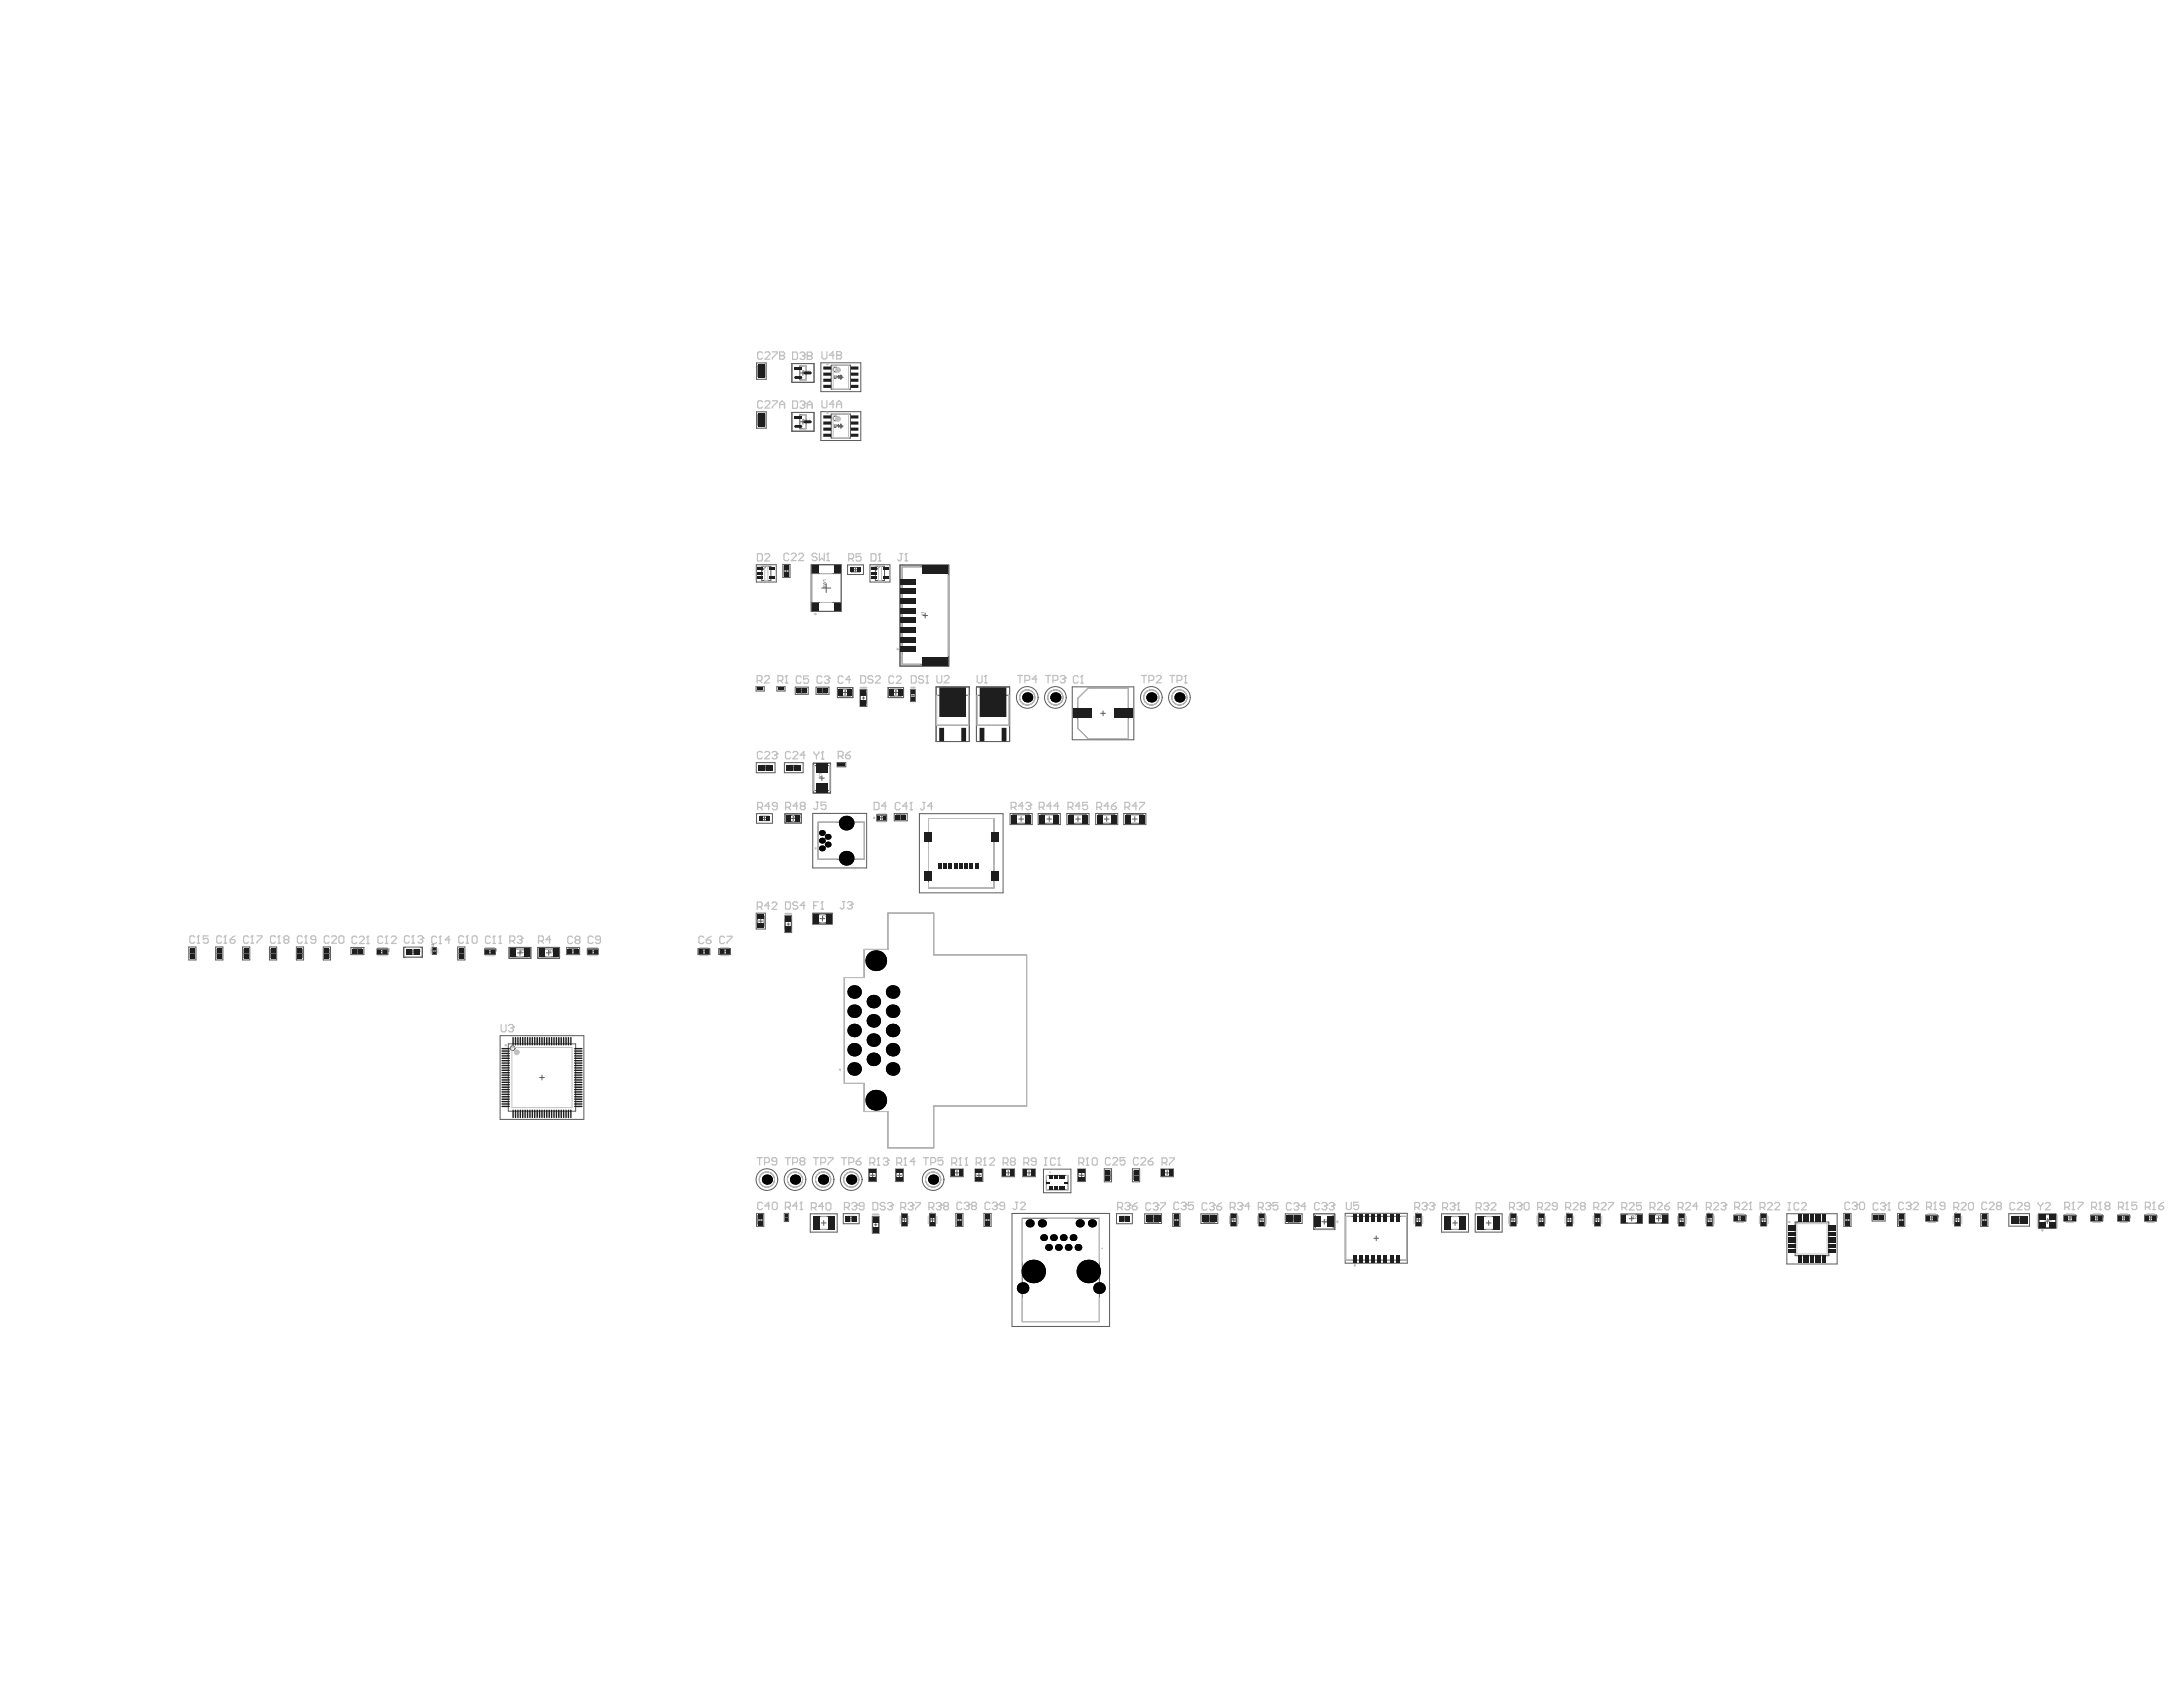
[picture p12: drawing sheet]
<svg xmlns="http://www.w3.org/2000/svg" width="279mm" height="216mm" viewBox="0 0 279 216" stroke-linecap="round" stroke-linejoin="round" font-family="sans-serif">
<g fill="none" stroke="#5a5a5a" stroke-width=".13">
<path d="M96.8 52.7h1.3v2.1h-1.3zM96.8 46.4h1.3v2.1h-1.3zM97 53.1h.9v1.3h-.9zM97 46.8h.9v1.4h-.9zM97.1 53.8h.7M97.1 47.5h.7M97.4 47.2v.6M97.4 53.4v.7M101.4 46.5h2.8v2.4h-2.8zM101.4 52.8h2.8v2.4h-2.8zM102.5 54h.6M102.5 47.7h.6"/>
<path d="M102.8 47.4v.6M102.8 53.7v.6M105.1 52.7h5.1v3.7h-5.1zM105.1 46.4h5.1v3.7h-5.1zM106.4 46.7h2.5v3.1h-2.5zM106.4 53h2.5v3.1h-2.5zM107.3 54.5h.6M107.3 48.3h.6M107.6 48v.6M107.6 54.2v.6M96.8 72.3h2.6v2.2h-2.6zM97.5 72.5h1.2v1.8h-1.2z"/>
<path d="M98.1 72.5l-.6 .6M100.2 72.2h.9v1.7h-.9zM100.4 73.1h.5M100.4 72.5h.5v1.1h-.5zM100.7 72.8v.6M103.8 72.3h3.9v5.9h-3.9zM105.2 75.3h1.1M105.7 74.7v1.1M108.5 72.3h2v1.2h-2zM109 72.6h1v.6h-1zM109.2 72.9h.6M109.5 72.6v.6"/>
<path d="M111.3 72.3h2.6v2.2h-2.6zM112 72.5h1.2v1.8h-1.2zM112.6 72.5l-.6 .6M115.2 72.3h6.2v12.9h-6.2zM118.1 78.8h.6M118.4 78.5v.6M96.8 87.9h1v.5h-1zM96.8 97.6h2.4v1.3h-2.4zM97.1 88.1h.4v.2h-.4zM97.2 88.2h.2M97.3 88.1v.2M97.5 98h1v.5h-1z"/>
<path d="M97.7 98.3h.6M98 98v.5M99.4 87.9h1.1v.5h-1.1zM99.8 88.1h.4v.2h-.4zM99.8 88.2h.3M100 88.1v.2M100.4 97.6h2.4v1.3h-2.4zM101.1 98h1v.5h-1zM101.3 98.3h.6M101.6 98v.5M101.8 87.9h1.6v1h-1.6zM102.1 88.1h1.1v.6h-1.1z"/>
<path d="M102.3 88.4h.6M102.6 88.1v.6M104.1 97.7h2.2v3.8h-2.2zM104.4 87.9h1.7v1h-1.7zM104.7 88.1h1.1v.6h-1.1zM104.9 99.6h.6M105 88.4h.6M105.2 99.3v.6M105.3 88.1v.6M107.1 97.6h1.2v.5h-1.2zM107.2 88h2v1.3h-2zM107.4 97.7h.6v.3h-.6z"/>
<path d="M107.5 97.9h.4M107.7 97.7v.3M107.9 88.6h.6M108.2 88.3v.6M110.1 88.3h.8v2.1h-.8zM110.1 88.7h.8v1.3h-.8zM110.4 89.3h.3M110.5 89.2v.3M113.7 88h1.9v1.3h-1.9zM114.4 88.6h.6M114.7 88.3v.6M116.5 88.3h.7v1.5h-.7z"/>
<path d="M116.6 88.5h.5v1h-.5zM116.7 89h.3M116.8 88.9v.3M119.8 87.9h4.3v7h-4.3zM121.6 90.9h.6M121.9 90.6v.6M125 87.9h4.2v7h-4.2zM126.8 90.9h.6M127.1 90.6v.6M131.2 89.3h.6M131.5 88.9v.7M134.8 89.3h.6"/>
<path d="M135.1 88.9v.7M137.2 87.9h7.9v6.8h-7.9zM137.9 89.4l1.4-1.3h5.1v6.4h-5.1l-1.4-1.3zM140.9 91.3h.6M141.2 91v.6M147 89.3h.7M147.4 88.9v.7M150.6 89.3h.7M151 88.9v.7M96.8 116.9h1.2v2h-1.2zM96.8 104.1h2.1v1.3h-2.1zM97 117.2h.8v1.3h-.8z"/>
<path d="M97.1 117.9h.6M97.3 104.5h1.1v.5h-1.1zM97.4 117.6v.6M97.6 104.7h.5M97.8 104.5v.5M100.5 117.2h.8v2.1h-.8zM100.5 104.2h2.1v1.1h-2.1zM100.5 117.7h.8v1.2h-.8zM100.7 118.3h.3M100.9 118.1v.3M101.2 104.7h.6M101.5 104.4v.6"/>
<path d="M104 104.1h6.9v7h-6.9zM104 116.9h2.5v1.4h-2.5zM104.7 105.2h5.9v4.8h-5.9zM105 117.6h.6M105.3 117.3v.6M112.2 104.3h1.3v.8h-1.3zM112.6 104.7h.6M112.9 104.4v.6M113.6 116.9h5.9v5.3h11.9v19.3h-11.9v5.4h-5.9v-4.6h-3v-3.6h-2.5v-13.6h2.5v-3.6h3zM114.5 104.1h1.6v.9h-1.6zM114.7 104.3h1.1v.6h-1.1zM115 104.6h.6"/>
<path d="M115.3 104.3v.6M117.7 104.1h10.7v10.2h-10.7zM118.8 104.8h8.4v8.8h-8.4zM129.3 104.1h2.8v1.4h-2.8zM129.6 104.3h2.1v1.1h-2.1zM130.4 104.8h.6M130.7 104.5v.6M132.9 104.1h2.8v1.4h-2.8zM133.2 104.3h2.1v1.1h-2.1zM134 104.8h.6M134.3 104.5v.6M136.6 104.1h2.8v1.4h-2.8z"/>
<path d="M136.9 104.3h2.1v1.1h-2.1zM137.7 104.8h.6M138 104.5v.6M140.2 104.1h2.9v1.4h-2.9zM140.6 104.3h2.1v1.1h-2.1zM141.3 104.8h.7M141.6 104.5v.6M143.8 104.1h2.9v1.4h-2.9zM144.2 104.3h2.1v1.1h-2.1zM144.9 104.8h.7M145.2 104.5v.6M24.2 121.2h.9v1.7h-.9z"/>
<path d="M24.3 122h.6M24.3 121.5h.6v1.1h-.6zM24.6 121.7v.6M27.6 121.2h.9v1.7h-.9zM27.8 122h.6M27.8 121.5h.6v1.1h-.6zM28.1 121.7v.6M31 121.2h1v1.7h-1zM31.2 122h.6M31.2 121.5h.6v1.1h-.6zM31.5 121.7v.6M34.5 121.2h.9v1.7h-.9z"/>
<path d="M34.7 122h.5M34.7 121.5h.5v1.1h-.5zM34.9 121.7v.6M37.9 121.2h1v1.7h-1zM38.1 122h.6M38.1 121.5h.6v1.1h-.6zM38.4 121.7v.6M41.4 121.2h.9v1.7h-.9zM41.5 122h.6M41.5 121.5h.6v1.1h-.6zM41.8 121.7v.6M44.9 121.3h1.7v.9h-1.7z"/>
<path d="M45.2 121.4h1.1v.6h-1.1zM45.5 121.7h.5M45.7 121.4v.6M48.3 121.5h1.3v.6h-1.3zM48.6 121.8h.7M49 121.5v.6M51.7 121.2h2.4v1.3h-2.4zM52.6 121.9h.6M52.9 121.6v.6M55.3 121.7h.6M55.3 121.3h.6v.8h-.6zM55.6 121.4v.6"/>
<path d="M58.6 121.2h.9v1.7h-.9zM58.7 122h.6M58.7 121.5h.6v1.1h-.6zM59 121.7v.6M62 121.5h1.4v.6h-1.4zM62.4 121.8h.6M62.7 121.5v.6M64 132.5h10.7v10.8h-10.7zM65.1 133.6h8.6v8.6h-8.6zM65.2 121.3h2.7v1.3h-2.7zM66.2 121.9h.7M66.6 121.6v.7"/>
<path d="M68.8 121.3h2.8v1.3h-2.8zM69.1 137.9h.6M69.4 137.6v.6M69.9 121.9h.6M70.2 121.6v.7M72.5 121.3h1.7v.9h-1.7zM72.8 121.4h1.1v.6h-1.1zM73.1 121.7h.5M73.4 121.4v.6M75.2 121.5h1.3v.6h-1.3zM75.6 121.8h.6M75.9 121.5v.6"/>
<path d="M89.4 121.4h1.4v.8h-1.4zM89.8 121.8h.6M90.1 121.5v.6M92 121.4h1.5v.8h-1.5zM92.4 121.8h.7M92.8 121.5v.6M96.8 155.3h1v1.7h-1zM97 156.1h.6M97 155.6h.6v1.1h-.6zM97.3 155.8v.6M97.8 151h.7M98.2 150.7v.6"/>
<path d="M100.4 155.3h.5v1h-.5zM100.5 155.8h.3M100.5 155.6h.3v.4h-.3zM100.7 155.7v.2M101.4 151h.7M101.8 150.7v.6M103.7 155.3h3.5v2.4h-3.5zM104.4 155.7h2.1v1.6h-2.1zM105 151h.7M105.1 156.5h.6M105.4 150.7v.6M105.4 156.2v.6"/>
<path d="M107.9 155.3h2.1v1.3h-2.1zM108.4 155.7h1.1v.6h-1.1zM108.6 151h.7M108.7 156h.5M108.9 150.7v.6M108.9 155.7v.6M111.2 149.6h1v1.6h-1zM111.3 149.8h.8v1.3h-.8zM111.4 150.4h.6M111.6 155.7h.9v2.1h-.9zM111.7 150.1v.6M111.7 156.1h.8v1.3h-.8z"/>
<path d="M111.9 156.7h.3M112.1 156.6v.3M114.6 149.6h1v1.6h-1zM114.7 149.8h.8v1.3h-.8zM114.8 150.4h.6M115.1 150.1v.6M115.4 155.4h.7v1.5h-.7zM115.4 156.1h.7M115.8 155.8v.6M119 155.4h.7v1.5h-.7zM119 156.1h.7M119.1 151h.6"/>
<path d="M119.4 155.8v.6M119.4 150.7v.6M121.7 149.6h1.6v1h-1.6zM121.8 149.7h1.3v.8h-1.3zM122.2 150.1h.6M122.3 155.3h1v1.7h-1zM122.5 149.8v.6M122.5 156.1h.6M122.5 155.6h.6v1.1h-.6zM122.8 155.8v.6M124.8 149.6h1v1.6h-1zM124.9 149.8h.8v1.3h-.8z"/>
<path d="M125 150.4h.6M125.3 150.1v.6M125.9 155.3h1v1.7h-1zM126.1 156.1h.6M126.1 155.6h.6v1.1h-.6zM126.4 155.8v.6M128.3 149.6h1.6v1h-1.6zM128.4 149.7h1.3v.8h-1.3zM128.7 150.1h.7M129.1 149.8v.6M129.5 155.3h12.5v14.5h-12.5zM130.8 155.9h9.9v13.2h-9.9z"/>
<path d="M130.9 149.6h1.6v1h-1.6zM131.1 149.7h1.3v.8h-1.3zM131.4 150.1h.6M131.7 149.8v.6M133.6 149.6h3.5v3h-3.5zM133.9 150.4h2.8v1.9h-2.8zM137.9 149.6h1v1.6h-1zM138 149.8h.9v1.3h-.9zM138.1 150.4h.6M138.4 150.1v.6M141.3 149.6h1v1.6h-1zM141.5 150.4h.6"/>
<path d="M141.5 149.9h.6v1.1h-.6zM141.8 150.1v.6M142.9 155.3h2v1.3h-2zM143.4 155.7h1v.6h-1zM143.6 156h.6M143.9 155.7v.6M144.9 149.6h1v1.6h-1zM145.1 149.9h.6v1.1h-.6zM145.1 150.4h.6M145.4 150.1v.6M146.5 155.4h2.2v1.2h-2.2zM146.9 155.5h1.4v.9h-1.4z"/>
<path d="M147.3 156h.6M147.6 155.7v.6M148.6 149.6h1.6v1h-1.6zM148.7 149.7h1.3v.8h-1.3zM149.1 150.1h.6M149.4 149.8v.6M150.1 155.3h.9v1.7h-.9zM150.3 156.1h.6M150.3 155.6h.6v1.1h-.6zM150.6 155.8v.6M153.7 155.4h2.2v1.2h-2.2zM154.1 155.5h1.4v.9h-1.4z"/>
<path d="M154.5 156h.6M154.8 155.7v.6M157.5 155.4h.8v1.5h-.8zM157.6 156.1h.6M157.9 155.8v.6M161.1 155.4h.8v1.5h-.8zM161.2 156.1h.6M161.5 155.8v.6M164.5 155.4h2.2v1.2h-2.2zM164.9 155.5h1.4v.9h-1.4zM165.3 156h.6M165.6 155.7v.6"/>
<path d="M168.2 155.4h2.6v2h-2.6zM169.2 156.4h.6M169.5 156v.7M172.2 155.3h7.9v6.4h-7.9zM172.2 155.7h7.9v5.6h-7.9zM175.8 158.5h.6M176.1 158.2v.6M181.2 155.4h.7v1.5h-.7zM181.2 156.1h.6M181.5 155.8v.6M184.5 155.3h3.5v2.4h-3.5zM185.2 155.7h2.1v1.6h-2.1z"/>
<path d="M185.9 156.5h.6M186.2 156.2v.6M188.8 155.3h3.5v2.4h-3.5zM189.5 155.7h2.1v1.6h-2.1zM190.2 156.5h.6M190.5 156.2v.6M193.3 155.4h.7v1.5h-.7zM193.4 156.1h.6M193.7 155.8v.6M196.9 155.4h.7v1.5h-.7zM197 156.1h.6M197.3 155.8v.6"/>
<path d="M200.5 155.4h.7v1.5h-.7zM200.6 156.1h.6M200.9 155.8v.6M204.1 155.4h.7v1.5h-.7zM204.2 156.1h.6M204.5 155.8v.6M207.5 155.4h2.7v1.2h-2.7zM208.5 156h.6M208.8 155.7v.6M211.1 155.4h2.4v1.2h-2.4zM212 156h.6M212.3 155.7v.6"/>
<path d="M214.9 155.4h.7v1.5h-.7zM214.9 156.1h.7M215.3 155.8v.6M218.5 155.4h.7v1.5h-.7zM218.5 156.1h.7M218.9 155.8v.6M221.9 155.5h1.5v.8h-1.5zM222.4 155.9h.6M222.7 155.6v.6M225.4 155.4h.7v1.5h-.7zM225.4 156.1h.6M225.7 155.8v.6"/>
<path d="M228.7 155.3h6.4v6.5h-6.4zM229.8 156.4h4.3v4.3h-4.3zM230.1 156.4l-.3 .3M236 155.3h.9v1.7h-.9zM236.2 156.1h.5M236.2 155.6h.5v1.1h-.5zM236.5 155.8v.6M239.6 155.3h1.7v1h-1.7zM239.9 155.5h1.1v.6h-1.1zM240.1 155.8h.6M240.4 155.5v.6M242.9 155.3h.9v1.7h-.9z"/>
<path d="M243 156.1h.6M243 155.6h.6v1.1h-.6zM243.3 155.8v.6M246.5 155.5h1.5v.8h-1.5zM246.9 155.9h.7M247.2 155.6v.6M250.2 155.4h.7v1.5h-.7zM250.2 156.1h.6M250.5 155.8v.6M253.5 155.3h.9v1.7h-.9zM253.7 156.1h.6M253.7 155.6h.6v1.1h-.6z"/>
<path d="M254 155.8v.6M257.1 155.3h2.7v1.6h-2.7zM257.8 155.7h1.3v.9h-1.3zM258.1 156.1h.6M258.4 155.8v.6M260.9 155.4h2.2v1.8h-2.2zM261.7 156.3h.6M262 156v.6M264.2 155.5h1.5v.8h-1.5zM264.6 155.9h.6M264.9 155.6v.6M267.6 155.5h1.5v.8h-1.5z"/>
<path d="M268.1 155.9h.6M268.4 155.6v.6M271.1 155.5h1.5v.8h-1.5zM271.5 155.9h.6M271.8 155.6v.6M274.5 155.5h1.5v.8h-1.5zM274.9 155.9h.7M275.2 155.6v.6"/>
<circle cx="106.9" cy="47.3" r=".31"/>
<circle cx="106.9" cy="53.5" r=".31"/>
<circle cx="131.5" cy="89.3" r="1.39"/>
<circle cx="131.5" cy="89.3" r=".98"/>
<circle cx="135.1" cy="89.3" r="1.39"/>
<circle cx="135.1" cy="89.3" r=".98"/>
<circle cx="147.4" cy="89.3" r="1.39"/>
<circle cx="147.4" cy="89.3" r=".98"/>
<circle cx="151" cy="89.3" r="1.39"/>
<circle cx="151" cy="89.3" r=".98"/>
<circle cx="65.6" cy="134.1" r=".31"/>
<circle cx="98.2" cy="151" r="1.39"/>
<circle cx="98.2" cy="151" r=".98"/>
<circle cx="101.8" cy="151" r="1.39"/>
<circle cx="101.8" cy="151" r=".98"/>
<circle cx="105.4" cy="151" r="1.39"/>
<circle cx="105.4" cy="151" r=".98"/>
<circle cx="108.9" cy="151" r="1.39"/>
<circle cx="108.9" cy="151" r=".98"/>
<circle cx="119.4" cy="151" r="1.39"/>
<circle cx="119.4" cy="151" r=".98"/>
</g>
<g fill="#5a5a5a">
<path d="M114.7 88.3h.3h-.2l-.1 .1 .1 .2 .2-.1-.1 .1h-.2z"/>
<path d="M115.1 88.3h.2v.1l-.2 .2h.2h-.3l.3-.3h-.1h-.2z"/>
<path d="M108.2 88.3h.3h-.2l-.1 .1 .1 .2 .2-.1-.1 .1h-.2z"/>
<path d="M90.1 121.4h.3v.1l-.1-.1-.2 .1 .1 .2h.2v.1l-.3-.1z"/>
<path d="M92.8 121.4h.3v.1l-.2-.1-.1 .1 .1 .2h.2l-.1 .1-.2-.1z"/>
<path d="M93.1 121.4h.3l-.1 .4-.1-.1 .1-.3z"/>
<path d="M75.9 121.4h.3v.1l-.2-.1-.1 .1 .1 .2h.2l-.1 .1-.2-.1z"/>
<path d="M62.8 121.4h.2v.1l-.1-.1-.1 .1v.2h.3l-.1 .1-.2-.1z"/>
<path d="M63.1 121.5l.2-.1v.4l-.1-.3z"/>
<path d="M63.5 121.5l.1-.1v.4l-.1-.3z"/>
<path d="M49 121.4h.2l.1 .1-.2-.1-.1 .1 .1 .2h.2l-.1 .1-.2-.1z"/>
<path d="M49.4 121.5l.1-.1v.4v-.3z"/>
<path d="M49.7 121.4h.2v.2l-.2 .1 .2 .1h-.3l.2-.3v-.1l-.2 .1z"/>
<path d="M52.9 121.5h.3v.1l-.2-.1-.1 .1 .1 .2 .2-.1-.1 .2-.2-.1z"/>
<path d="M53.3 121.6l.1-.1v.4v-.3h-.1z"/>
<path d="M53.6 121.5h.2l-.1 .2 .1 .1-.1 .1-.1-.1h.2l-.2-.1 .1-.2-.1 .1z"/>
<path d="M55.2 121.4h.1l-.1 .2 .2 .1 .2-.1-.2-.2h.1l.1 .2-.4 .1z"/>
<path d="M55.2 121.1l.4 .1h-.3v.1z"/>
<path d="M169.5 156.2l.1-.1 .2 .1-.2-.1-.1 .1 .1 .2 .2-.1v.2l-.3-.1z"/>
<path d="M169.9 156.1h.2v.4l-.2-.1h.1h.1l-.1-.1 .1-.2-.2 .1z"/>
<path d="M170.2 156.1h.2v.3v.1l-.2-.1h.2v-.1h-.1l.1-.2-.2 .1z"/>
<path d="M103.2 53.8h.2v.3h-.2v-.1v.1l.1-.1-.1-.1 .1-.1h-.2z"/>
<path d="M103.2 47.5h.2v.3h-.2v-.1v.1h.1l-.1-.1 .1-.2-.2 .1z"/>
<path d="M105.3 117.2h.2h-.2v.1h.2l-.2 .1v.2z"/>
<path d="M105.6 117.3l.2-.1v.4l-.1-.3z"/>
<path d="M117.9 78.6h.4v.1l-.1 .1v-.2z"/>
<path d="M117.9 78.3l.4 .1h-.3v.1z"/>
<path d="M67 121.6h.2l-.1 .3h-.2h.2l-.1-.1 .1-.2h-.2z"/>
<path d="M272.2 155.6l.2-.1v.4l-.1-.3h-.1z"/>
<path d="M272.5 155.5h.2h-.1l-.1 .2h.2v.2l-.2-.1 .1 .1 .1-.1-.1-.1h-.1z"/>
<path d="M275.7 155.6l.1-.1v.4v-.3h-.1z"/>
<path d="M265.3 155.6l.2-.1v.4l-.1-.3z"/>
<path d="M265.6 155.5h.3l-.2 .4v-.1l.1-.2z"/>
<path d="M268.8 155.6l.1-.1v.4v-.3h-.1z"/>
<path d="M247.7 155.6l.1-.1v.4l-.1-.3z"/>
<path d="M250.1 155.5h.2l.2 .2v-.2v.3l-.3-.3v.1v.1z"/>
<path d="M223.1 155.5h.2v.2l-.2 .2h.2h-.3l.3-.3-.1-.1-.1 .1z"/>
<path d="M223.4 155.6l.1-.1v.4v-.3z"/>
<path d="M225.4 155.5h.1l.2 .2v-.2v.3l-.2-.3-.1 .1 .1 .1h-.1z"/>
<path d="M225.4 155.2h.1l.2 .2v-.2v.3l-.2-.3-.1 .1 .1 .2-.1-.1z"/>
<path d="M218.5 155.5h.1l.2 .2v-.2v.3l-.2-.3-.1 .1 .1 .1h-.1z"/>
<path d="M218.5 155.2h.2l.1 .2-.1 .1 .1-.3-.2 .2-.1-.1v.1z"/>
<path d="M214.9 155.5h.1l.2 .2 .1-.2v.3l-.3-.3-.1 .1 .1 .1h-.1z"/>
<path d="M209.2 155.6h.2v.1l-.1 .2 .2 .1h-.3l.2-.3v-.1l-.2 .1z"/>
<path d="M209.6 155.6h.2h-.2v.1l.2 .1-.1 .2-.2-.1h.2v-.2l-.2 .1z"/>
<path d="M212.7 155.6h.2v.1l-.2 .2 .2 .1h-.3l.3-.3-.1-.1-.1 .1z"/>
<path d="M204.1 155.5h.2l.1 .2 .1-.2v.3l-.3-.3-.1 .1 .1 .1h-.1z"/>
<path d="M204.1 155.2l.4 .2-.4-.2v.3z"/>
<path d="M200.5 155.5h.1l.2 .2v-.2v.3l-.2-.3-.1 .1 .1 .1h-.1z"/>
<path d="M196.9 155.5h.1l.2 .2v-.2v.3l-.2-.3-.1 .1 .1 .1h-.1z"/>
<path d="M193.3 155.6l.3-.1 .1 .1-.2 .1 .1-.1h-.1v.1l-.2-.1v.1z"/>
<path d="M181.1 155.6l.3-.1 .1 .1-.1 .1 .1-.1h-.1l-.1 .1-.1-.1v.1z"/>
<path d="M181.2 155.2h.2l.1 .2-.1 .1 .1-.3-.2 .2-.1-.1v.1z"/>
<path d="M157.5 155.6l.3-.1 .1 .1-.1 .1v-.1h-.1v.1l-.1-.1v.1z"/>
<path d="M161.1 155.6l.3-.1 .1 .1-.1 .1v-.1h-.1v.1l-.1-.1v.1z"/>
<path d="M161.1 155.2l.1 .2h.1l-.1-.2h.2l.1 .2-.1 .1 .1-.2-.1-.1-.1 .2h-.2z"/>
<path d="M115.4 155.6l.3-.1 .1 .1-.2 .1 .1-.1h-.1v.1l-.2-.1v.1z"/>
<path d="M115.3 155.2l.4 .2-.3-.2-.1 .3z"/>
<path d="M118.9 155.6l.4-.1 .1 .1-.2 .1 .1-.1h-.1l-.1 .1-.1-.1v.1z"/>
<path d="M105.4 75v.2l.2-.3 .1 .1v.2l-.1 .1 .1-.2-.1-.1-.1 .2h-.1z"/>
<path d="M105.3 74.4l.4 .1-.3 .2 .3 .1-.4 .1 .4-.1-.4-.1 .4-.2z"/>
<path d="M105.3 74.2h.4h-.3v.2z"/>
<path d="M126.7 91.1h.3l.1 .3h-.4h.3v-.1v-.1z"/>
<path d="M126.7 90.9h.4h-.3v.1z"/>
<path d="M121.9 91l.1 .4 .2-.1v-.3v.4h-.3z"/>
<path d="M122.3 91l.2 .1v.1l-.1 .2h.2h-.3l.2-.3h-.2z"/>
<path d="M104.8 99.2l.4 .2-.4 .2 .2-.2z"/>
<path d="M104.8 99l.4 .1h-.3v.1z"/>
<path d="M262 155.9l.2 .2 .2-.2-.2 .4z"/>
<path d="M262.4 155.9h.2l.1 .2-.2 .1 .2 .1h-.3l.2-.3v-.1l-.2 .1z"/>
<path d="M108.7 88.3l-.1 .2h.1zM108.7 88.2l.1 .4-.1-.1h-.2z"/>
<path d="M90.5 121.4l.2 .1h-.2v.1l.2-.1v.1v.2l-.2-.1zM90.5 121.7a.1 .1 0 0 0 .2 0 .1 .1 0 0 0-.2 0z"/>
<path d="M76.3 121.5a.1 .1 0 0 0 .2 0 .1 .1 0 0 0-.2 0zM76.3 121.4h.1l.1 .1-.1 .3-.1-.1h.2v-.1h-.2z"/>
<path d="M55.3 120.9l.1 .1v-.1zM55.2 120.8h.3l.1 .1h-.1l-.1 .1z"/>
<path d="M102.8 53.8v.2h.2v-.2zM102.8 53.7l.3 .1-.1 .3h-.2z"/>
<path d="M103.6 53.8l-.1 .1h.2zM103.6 53.7l.2 .4-.1-.1h-.2l-.1 .1z"/>
<path d="M102.8 47.5v.3h.2v-.3zM102.8 47.4l.3 .1-.1 .3h-.2z"/>
<path d="M103.5 47.5v.1h.2zM103.5 47.7v.1h.2v-.1zM103.5 47.4l.2 .1v.3h-.2z"/>
<path d="M112.9 104.3v.3h.2v-.2zM112.9 104.3h.2v.3l-.2 .1z"/>
<path d="M113.4 104.4l-.1 .1h.1zM113.4 104.3v.4v-.1h-.2z"/>
<path d="M66.6 121.6v.1h.2v-.1zM66.6 121.6h.2v.2l.1 .1-.2-.1h-.1v.1z"/>
<path d="M70.3 121.6v.1h.2l-.1-.1zM70.2 121.6h.3l-.1 .2 .2 .1-.2-.1h-.1l-.1 .1z"/>
<path d="M70.8 121.6l-.2 .2h.2zM70.8 121.6v.3h-.2z"/>
<path d="M271.9 155.5v.2l.2-.1-.1-.1zM271.8 155.5h.3l-.1 .2 .2 .2-.2-.2h-.1l-.1 .2z"/>
<path d="M275.3 155.5v.2l.2-.1v-.1zM275.2 155.5h.3v.2l.1 .2-.2-.2h-.1l-.1 .2z"/>
<path d="M276 155.5l.2 .1-.2-.1v.1l.2 .1-.1 .2-.2-.1zM276 155.8a.1 .1 0 0 0 .2 0 .1 .1 0 0 0-.2 0z"/>
<path d="M265 155.5v.2l.2-.1-.1-.1zM264.9 155.5h.3l-.1 .2 .2 .2-.2-.2h-.1l-.1 .2z"/>
<path d="M268.4 155.5v.2l.2-.1v-.1zM268.4 155.5h.3l-.1 .2 .1 .2-.2-.2h-.1v.2z"/>
<path d="M269.1 155.6a.07 .07 0 0 0 .1 0 .07 .07 0 0 0-.1 0zM269.1 155.8a.07 .07 0 0 0 .1 0 .07 .07 0 0 0-.1 0zM269.1 155.5l.2 .1-.1 .3-.2-.1z"/>
<path d="M247.3 155.5v.2l.2-.1v-.1zM247.2 155.5h.3l-.1 .2 .2 .2-.2-.2h-.1l-.1 .2z"/>
<path d="M248 155.6a.08 .08 0 0 0 .1 0 .08 .08 0 0 0-.1 0zM248 155.5l.2 .1-.1 .3-.2-.1 .2 .1v-.2h-.2z"/>
<path d="M250.2 155.9v.2h.1v-.2zM250.1 155.9l.1-.1 .1 .1 .2-.1-.2 .2v.1h.2h-.4z"/>
<path d="M250.2 155.3v.1l.3-.1-.1-.1zM250.1 155.2h.3l.1 .1v.1l-.2 .1-.2-.1z"/>
<path d="M222.7 155.5v.2l.2-.1v-.1zM222.7 155.5h.3l-.1 .2 .1 .2-.2-.2h-.1v.2z"/>
<path d="M225.4 155.9v.2h.1v-.2zM225.4 155.8l.1 .1 .2-.1-.2 .2v.1h.2h-.4z"/>
<path d="M218.5 155.9v.2h.1v-.2zM218.5 155.9l.1-.1 .1 .1 .1-.1-.1 .2v.1h.1h-.4z"/>
<path d="M214.9 155.9v.2h.1v-.2zM214.9 155.8l.2 .1 .2-.1-.2 .2v.1h.2h-.5z"/>
<path d="M214.9 155.3l.2 .1v-.1zM214.8 155.2h.3l.2 .1h-.2v.2z"/>
<path d="M208.9 155.6v.1h.2v-.1zM208.8 155.6h.3l-.1 .2 .2 .2-.2-.2h-.1l-.1 .2z"/>
<path d="M212.3 155.6v.1h.2v-.1zM212.3 155.6h.3l-.1 .2 .1 .2-.2-.2h-.1v.2z"/>
<path d="M213 155.6h.2h-.1l-.1 .1h.2v.3l-.2-.1zM213 155.8a.1 .1 0 0 0 .2 0 .1 .1 0 0 0-.2 0z"/>
<path d="M204.1 155.9v.2h.1v-.2zM204.1 155.8l.2 .1 .2-.1-.2 .2v.1h.2h-.4z"/>
<path d="M200.5 155.9v.2h.1v-.2zM200.5 155.9l.1-.1 .1 .1 .1-.1-.1 .2v.1h.1h-.3z"/>
<path d="M200.5 155.3a.07 .07 0 0 0 .1 0 .07 .07 0 0 0-.1 0zM200.7 155.3a.07 .07 0 0 0 .1 0 .07 .07 0 0 0-.1 0zM200.5 155.2h.3v.2h-.3z"/>
<path d="M196.9 155.9v.2h.1v-.2zM196.9 155.9l.1-.1 .1 .1 .1-.1-.1 .2v.1h.1h-.3z"/>
<path d="M196.9 155.3a.1 .1 0 0 0 .2 0 .1 .1 0 0 0-.2 0zM196.9 155.2h.2l.2 .1-.1 .1v-.1l-.1-.1v.2l-.2 .1z"/>
<path d="M193.3 155.9v.2h.1v-.2zM193.3 155.9l.1-.1 .1 .1 .1-.1-.1 .2v.1h.1h-.3z"/>
<path d="M193.3 155.3v.1l.3-.1v-.1zM193.3 155.2h.3v.2h-.3z"/>
<path d="M181.2 155.9v.2h.1v-.2zM181.1 155.9l.2-.1 .1 .1 .1-.1-.1 .2v.1h.1h-.4z"/>
<path d="M157.6 155.9v.2h.1v-.2zM157.5 155.9l.1-.1 .1 .1 .2-.1-.2 .2v.1h.2h-.4z"/>
<path d="M157.6 155.3l.2 .1v-.1zM157.5 155.2h.3l.1 .1h-.1v.2z"/>
<path d="M161.2 155.9v.2h.1v-.2zM161.1 155.9l.1-.1 .1 .1 .2-.1-.2 .2v.1h.2h-.4z"/>
<path d="M115.4 155.9v.2h.1v-.2zM115.4 155.9l.1-.1 .1 .1 .1-.1-.1 .2v.1h.1h-.4z"/>
<path d="M119 155.9v.2h.1v-.2zM119 155.9l.1-.1 .1 .1 .1-.1-.1 .2v.1h.1h-.4z"/>
<path d="M119 155.3a.07 .07 0 0 0 .1 0 .07 .07 0 0 0-.1 0zM119.1 155.3a.1 .1 0 0 0 .2 0 .1 .1 0 0 0-.2 0zM119 155.2h.3v.2h-.3z"/>
<path d="M101.6 104.4v.1h.2l-.1-.1zM101.5 104.4h.3l-.1 .2 .2 .1-.2-.1h-.1l-.1 .1z"/>
<path d="M102 104.4l-.1 .2h.1zM102 104.4l.1 .3-.1-.1h-.1z"/>
<path d="M102.3 104.5a.07 .07 0 0 0 .1 0 .07 .07 0 0 0-.1 0zM102.2 104.6a.1 .1 0 0 0 .2 0 .1 .1 0 0 0-.2 0zM102.2 104.4h.2v.3h-.2z"/>
</g>
<g fill="none" stroke="#5a5a5a" stroke-width=".13">
<path d="M101.4 52.8h2.8v2.4h-2.8zM101.4 46.5h2.8v2.4h-2.8zM102.4 53.1h.8v1.8h-.8zM102.4 46.8h.8v1.8h-.8zM106.8 48.1v.3h.2v-.3M106.8 54.3v.4l.2-.1v-.3M107.4 54.5h-.3l.2-.2v.4M107.4 48.2h-.3l.2-.1v.3M107.5 48.2h.1M107.5 54.5h.2M107.5 48.1h.2v.3h-.2zM107.5 54.7v-.3l.1-.1 .1 .1v.3"/>
<path d="M107.5 48.2h.2M103.8 72.3h3.9v5.9h-3.9zM103.9 73.4h3.7v3.7h-3.7zM115.2 72.3h6.2v12.9h-6.2zM115.5 72.5h5.9v12.5h-5.9zM104.1 97.7h2.2v3.8h-2.2zM104.1 98h2.1v3.2h-2.1zM107.2 88h2v1.3h-2zM107.5 88.2h1.3v.9h-1.3zM113.7 88h1.9v1.3h-1.9zM114 88.2h1.3v.9h-1.3zM119.8 87.9h4.3v7h-4.3z"/>
<path d="M119.9 89h4.1v3.8h-4.1zM125 87.9h4.2v7h-4.2zM125 89h4.2v3.8h-4.2zM100.5 104.2h2.1v1.1h-2.1zM100.9 104.4h1.2v.7h-1.2zM104 116.9h2.5v1.4h-2.5zM104.3 117.1h2v1h-2zM112.2 104.3h1.3v.8h-1.3zM112.3 104.3h1.1v.7h-1.1zM48.3 121.5h1.3v.6h-1.3zM48.5 121.5h.9v.5h-.9zM51.7 121.2h2.4v1.3h-2.4z"/>
<path d="M52.4 121.6h1v.5h-1zM55.3 121.3h.6v.8h-.6zM55.4 121.4h.4v.7h-.4zM62 121.5h1.4v.6h-1.4zM62.2 121.5h1v.5h-1zM65.2 121.3h2.7v1.3h-2.7zM65.6 121.5h1.9v.9h-1.9zM68.8 121.3h2.8v1.3h-2.8zM69.2 121.5h2v.9h-2zM75.2 121.5h1.3v.6h-1.3zM75.4 121.5h1v.5h-1zM89.4 121.4h1.4v.8h-1.4z"/>
<path d="M89.6 121.5h1v.6h-1zM92 121.4h1.5v.8h-1.5zM92.2 121.5h1.1v.6h-1.1zM115.4 155.4h.7v1.5h-.7zM115.5 155.6h.5v1h-.5zM119 155.4h.7v1.5h-.7zM119.1 155.6h.5v1h-.5zM157.5 155.4h.8v1.5h-.8zM157.6 155.6h.6v1h-.6zM161.1 155.4h.8v1.5h-.8zM161.2 155.6h.6v1h-.6zM168.2 155.4h2.6v2h-2.6z"/>
<path d="M168.4 155.4h2.2v1.9h-2.2zM181.2 155.4h.7v1.5h-.7zM181.2 155.6h.6v1h-.6zM193.3 155.4h.7v1.5h-.7zM193.4 155.6h.6v1h-.6zM196.9 155.4h.7v1.5h-.7zM197 155.6h.6v1h-.6zM200.5 155.4h.7v1.5h-.7zM200.6 155.6h.6v1h-.6zM204.1 155.4h.7v1.5h-.7zM204.2 155.6h.6v1h-.6zM207.5 155.4h2.7v1.2h-2.7z"/>
<path d="M207.9 155.4h1.9v1.1h-1.9zM211.1 155.4h2.4v1.2h-2.4zM211.3 155.5h2v1h-2zM214.9 155.4h.7v1.5h-.7zM215 155.6h.5v1h-.5zM218.5 155.4h.7v1.5h-.7zM218.6 155.6h.5v1h-.5zM221.9 155.5h1.5v.8h-1.5zM222.2 155.6h1v.6h-1zM225.4 155.4h.7v1.5h-.7zM225.4 155.6h.6v1h-.6zM246.5 155.5h1.5v.8h-1.5z"/>
<path d="M246.7 155.6h1.1v.6h-1.1zM250.2 155.4h.7v1.5h-.7zM250.2 155.6h.6v1h-.6zM260.9 155.4h2.2v1.8h-2.2zM261 155.4h2.1v1.7h-2.1zM264.2 155.5h1.5v.8h-1.5zM264.4 155.6h1v.6h-1zM267.6 155.5h1.5v.8h-1.5zM267.9 155.6h1v.6h-1zM271.1 155.5h1.5v.8h-1.5zM271.3 155.6h1v.6h-1zM274.5 155.5h1.5v.8h-1.5z"/>
<path d="M274.7 155.6h1.1v.6h-1.1z"/>
</g>
<g fill="#000">
<circle cx="131.5" cy="89.3" r=".65"/>
<circle cx="135.1" cy="89.3" r=".65"/>
<circle cx="147.4" cy="89.3" r=".65"/>
<circle cx="151" cy="89.3" r=".65"/>
<circle cx="105.2" cy="106.6" r=".37"/>
<circle cx="105.2" cy="107.6" r=".37"/>
<circle cx="105.2" cy="108.6" r=".37"/>
<circle cx="105.9" cy="107.1" r=".37"/>
<circle cx="105.9" cy="108.1" r=".37"/>
<circle cx="108.3" cy="109.8" r=".94"/>
<circle cx="108.3" cy="105.3" r=".94"/>
<circle cx="109.3" cy="136.8" r=".86"/>
<circle cx="109.3" cy="131.9" r=".86"/>
<circle cx="109.3" cy="134.3" r=".86"/>
<circle cx="109.3" cy="127" r=".86"/>
<circle cx="109.3" cy="129.4" r=".86"/>
<circle cx="111.8" cy="128.2" r=".86"/>
<circle cx="111.8" cy="135.6" r=".86"/>
<circle cx="111.8" cy="130.6" r=".86"/>
<circle cx="111.8" cy="133.1" r=".86"/>
<circle cx="112.1" cy="122.9" r="1.32"/>
<circle cx="114.2" cy="131.9" r=".86"/>
<circle cx="114.2" cy="136.8" r=".86"/>
<circle cx="114.2" cy="127" r=".86"/>
<circle cx="114.2" cy="134.3" r=".86"/>
<circle cx="114.2" cy="129.4" r=".86"/>
<circle cx="98.2" cy="151" r=".65"/>
<circle cx="101.8" cy="151" r=".65"/>
<circle cx="105.4" cy="151" r=".65"/>
<circle cx="108.9" cy="151" r=".65"/>
<circle cx="112.1" cy="140.8" r="1.32"/>
<circle cx="119.4" cy="151" r=".65"/>
<circle cx="131.8" cy="156.6" r=".52"/>
<circle cx="133.3" cy="156.6" r=".52"/>
<circle cx="133.6" cy="158.4" r=".43"/>
<circle cx="134.2" cy="159.6" r=".43"/>
<circle cx="134.8" cy="158.4" r=".43"/>
<circle cx="135.5" cy="159.6" r=".43"/>
<circle cx="136.1" cy="158.4" r=".43"/>
<circle cx="136.7" cy="159.6" r=".43"/>
<circle cx="137.3" cy="158.4" r=".43"/>
<circle cx="138" cy="159.6" r=".43"/>
<circle cx="138.2" cy="156.6" r=".52"/>
<circle cx="139.8" cy="156.6" r=".52"/>
<circle cx="130.9" cy="164.9" r=".74"/>
<circle cx="132.3" cy="162.7" r="1.5"/>
<circle cx="139.3" cy="162.7" r="1.5"/>
<circle cx="140.7" cy="164.9" r=".74"/>
</g>
<g fill="#1e1e1e">
<path d="M142.6 90.7h2.4v1.2h-2.4z" fill-rule="evenodd"/>
<path d="M137.4 90.7h2.3v1.2h-2.3z" fill-rule="evenodd"/>
<path d="M114.9 88.2h.6v.9h-.6z" fill-rule="evenodd"/>
<path d="M113.8 88.2h.6v.9h-.6z" fill-rule="evenodd"/>
<path d="M105.4 88.1h.6v.6h-.6z" fill-rule="evenodd"/>
<path d="M104.6 88.1h.5v.6h-.5z" fill-rule="evenodd"/>
<path d="M108.4 88.2h.6v.9h-.6z" fill-rule="evenodd"/>
<path d="M107.3 88.2h.6v.9h-.6z" fill-rule="evenodd"/>
<path d="M102.8 88.1h.5v.6h-.5z" fill-rule="evenodd"/>
<path d="M101.9 88.1h.6v.6h-.6z" fill-rule="evenodd"/>
<path d="M90.2 121.5h.5v.6h-.5z" fill-rule="evenodd"/>
<path d="M89.5 121.5h.5v.6h-.5z" fill-rule="evenodd"/>
<path d="M92.9 121.5h.5v.6h-.5z" fill-rule="evenodd"/>
<path d="M92.2 121.5h.4v.6h-.4z" fill-rule="evenodd"/>
<path d="M73.5 121.4h.6v.6h-.6z" fill-rule="evenodd"/>
<path d="M72.7 121.4h.5v.6h-.5z" fill-rule="evenodd"/>
<path d="M76 121.5h.5v.5h-.5z" fill-rule="evenodd"/>
<path d="M75.2 121.5h.5v.5h-.5z" fill-rule="evenodd"/>
<path d="M58.7 121.3h.7v.6h-.7z" fill-rule="evenodd"/>
<path d="M58.7 122.2h.7v.5h-.7z" fill-rule="evenodd"/>
<path d="M62.9 121.5h.4v.5h-.4z" fill-rule="evenodd"/>
<path d="M62.1 121.5h.5v.5h-.5z" fill-rule="evenodd"/>
<path d="M49.1 121.5h.5v.5h-.5z" fill-rule="evenodd"/>
<path d="M48.3 121.5h.5v.5h-.5z" fill-rule="evenodd"/>
<path d="M53 121.5h.7v.7h-.7z" fill-rule="evenodd"/>
<path d="M52 121.5h.7v.7h-.7z" fill-rule="evenodd"/>
<path d="M55.4 121.3h.4v.3h-.4z" fill-rule="evenodd"/>
<path d="M55.4 121.8h.4v.3h-.4z" fill-rule="evenodd"/>
<path d="M24.3 121.3h.6v.6h-.6z" fill-rule="evenodd"/>
<path d="M24.3 122.2h.6v.5h-.6z" fill-rule="evenodd"/>
<path d="M27.8 121.3h.6v.6h-.6z" fill-rule="evenodd"/>
<path d="M27.8 122.2h.6v.5h-.6z" fill-rule="evenodd"/>
<path d="M31.2 121.3h.6v.6h-.6z" fill-rule="evenodd"/>
<path d="M31.2 122.2h.6v.5h-.6z" fill-rule="evenodd"/>
<path d="M34.6 121.3h.7v.6h-.7z" fill-rule="evenodd"/>
<path d="M34.6 122.2h.7v.5h-.7z" fill-rule="evenodd"/>
<path d="M38.1 121.3h.6v.6h-.6z" fill-rule="evenodd"/>
<path d="M38.1 122.2h.6v.5h-.6z" fill-rule="evenodd"/>
<path d="M41.5 121.3h.6v.6h-.6z" fill-rule="evenodd"/>
<path d="M41.5 122.2h.6v.5h-.6z" fill-rule="evenodd"/>
<path d="M45.9 121.4h.5v.6h-.5z" fill-rule="evenodd"/>
<path d="M45.1 121.4h.5v.6h-.5z" fill-rule="evenodd"/>
<path d="M100.3 72.4h.7v.5h-.7z" fill-rule="evenodd"/>
<path d="M100.3 73.2h.7v.6h-.7z" fill-rule="evenodd"/>
<path d="M98.1 97.9h.8v.7h-.8z" fill-rule="evenodd"/>
<path d="M97.1 97.9h.8v.7h-.8z" fill-rule="evenodd"/>
<path d="M101.7 97.9h.8v.7h-.8z" fill-rule="evenodd"/>
<path d="M100.7 97.9h.8v.7h-.8z" fill-rule="evenodd"/>
<path d="M141.5 149.7h.6v.6h-.6z" fill-rule="evenodd"/>
<path d="M141.5 150.6h.6v.5h-.6z" fill-rule="evenodd"/>
<path d="M145.1 149.7h.6v.6h-.6z" fill-rule="evenodd"/>
<path d="M145.1 150.6h.6v.5h-.6z" fill-rule="evenodd"/>
<path d="M97 52.9h.9v.8h-.9z" fill-rule="evenodd"/>
<path d="M97 53.8h.9v.8h-.9z" fill-rule="evenodd"/>
<path d="M97 46.6h.9v.8h-.9z" fill-rule="evenodd"/>
<path d="M97 47.6h.9v.8h-.9z" fill-rule="evenodd"/>
<path d="M253.7 155.4h.6v.6h-.6z" fill-rule="evenodd"/>
<path d="M253.7 156.3h.6v.5h-.6z" fill-rule="evenodd"/>
<path d="M258.5 155.6h1v1h-1z" fill-rule="evenodd"/>
<path d="M257.4 155.6h.9v1h-.9z" fill-rule="evenodd"/>
<path d="M236.1 155.4h.7v.6h-.7z" fill-rule="evenodd"/>
<path d="M236.1 156.3h.7v.5h-.7z" fill-rule="evenodd"/>
<path d="M240.6 155.5h.5v.6h-.5z" fill-rule="evenodd"/>
<path d="M239.7 155.5h.6v.6h-.6z" fill-rule="evenodd"/>
<path d="M243 155.4h.6v.6h-.6z" fill-rule="evenodd"/>
<path d="M243 156.3h.6v.5h-.6z" fill-rule="evenodd"/>
<path d="M169.9 155.7h.9v1.3h-.9z" fill-rule="evenodd"/>
<path d="M168.2 155.7h.9v1.3h-.9z" fill-rule="evenodd"/>
<path d="M165.7 155.5h.8v.9h-.8z" fill-rule="evenodd"/>
<path d="M164.7 155.5h.8v.9h-.8z" fill-rule="evenodd"/>
<path d="M150.3 155.4h.6v.6h-.6z" fill-rule="evenodd"/>
<path d="M150.3 156.3h.6v.5h-.6z" fill-rule="evenodd"/>
<path d="M154.9 155.5h.8v.9h-.8z" fill-rule="evenodd"/>
<path d="M153.9 155.5h.8v.9h-.8z" fill-rule="evenodd"/>
<path d="M147.7 155.5h.8v.9h-.8z" fill-rule="evenodd"/>
<path d="M146.7 155.5h.8v.9h-.8z" fill-rule="evenodd"/>
<path d="M122.5 155.4h.6v.6h-.6z" fill-rule="evenodd"/>
<path d="M122.5 156.3h.6v.5h-.6z" fill-rule="evenodd"/>
<path d="M126.1 155.4h.6v.6h-.6z" fill-rule="evenodd"/>
<path d="M126.1 156.3h.6v.5h-.6z" fill-rule="evenodd"/>
<path d="M97 155.4h.6v.6h-.6z" fill-rule="evenodd"/>
<path d="M97 156.3h.6v.5h-.6z" fill-rule="evenodd"/>
<path d="M115.4 104.3h.6v.6h-.6z" fill-rule="evenodd"/>
<path d="M114.6 104.3h.5v.6h-.5z" fill-rule="evenodd"/>
<path d="M111.5 72.6h.7v.4h-.7z" fill-rule="evenodd"/>
<path d="M111.5 73.2h.7v.4h-.7z" fill-rule="evenodd"/>
<path d="M111.5 73.8h.7v.4h-.7z" fill-rule="evenodd"/>
<path d="M113 73.8h.7v.4h-.7z" fill-rule="evenodd"/>
<path d="M113 72.6h.7v.4h-.7z" fill-rule="evenodd"/>
<path d="M97 72.6h.7v.4h-.7z" fill-rule="evenodd"/>
<path d="M97 73.2h.7v.4h-.7z" fill-rule="evenodd"/>
<path d="M97 73.8h.7v.4h-.7z" fill-rule="evenodd"/>
<path d="M98.5 73.8h.7v.4h-.7z" fill-rule="evenodd"/>
<path d="M98.5 72.6h.7v.4h-.7z" fill-rule="evenodd"/>
<path d="M102.9 54l.1-.2h.7l.2 .2-.2 .2h-.7z" fill-rule="evenodd"/>
<path d="M101.7 54.6l.1-.2h.7l.2 .2-.2 .2h-.7z" fill-rule="evenodd"/>
<path d="M101.7 53.2h1v.4h-1z" fill-rule="evenodd"/>
<path d="M102.9 47.7l.1-.2h.7l.2 .2-.2 .2h-.7z" fill-rule="evenodd"/>
<path d="M101.7 48.3l.1-.2h.7l.2 .2-.2 .2h-.7z" fill-rule="evenodd"/>
<path d="M101.7 47h1v.3h-1z" fill-rule="evenodd"/>
<path d="M113.1 104.4h.3v.5h-.3z" fill-rule="evenodd"/>
<path d="M112.3 104.4h.3v.5h-.3z" fill-rule="evenodd"/>
<path d="M116.6 89.2h.5v.5h-.5z" fill-rule="evenodd"/>
<path d="M116.6 88.3h.5v.5h-.5z" fill-rule="evenodd"/>
<path d="M110.1 89.6h.8v.8h-.8z" fill-rule="evenodd"/>
<path d="M110.1 88.3h.8v.8h-.8z" fill-rule="evenodd"/>
<path d="M111.7 157h.7v.8h-.7z" fill-rule="evenodd"/>
<path d="M111.7 155.7h.7v.8h-.7z" fill-rule="evenodd"/>
<path d="M100.5 118.5h.8v.8h-.8z" fill-rule="evenodd"/>
<path d="M100.5 117.3h.8v.7h-.8z" fill-rule="evenodd"/>
<path d="M105.7 116.9h.7v1.3h-.7z" fill-rule="evenodd"/>
<path d="M104.1 116.9h.7v1.3h-.7z" fill-rule="evenodd"/>
<path d="M134.3 150.4h.2v.4h-.2z" fill-rule="evenodd"/>
<path d="M134.6 150.4h.2v.4h-.2z" fill-rule="evenodd"/>
<path d="M134.9 150.4h.2v.4h-.2z" fill-rule="evenodd"/>
<path d="M135.2 150.4h.2v.4h-.2z" fill-rule="evenodd"/>
<path d="M135.5 150.4h.2v.4h-.2z" fill-rule="evenodd"/>
<path d="M135.8 150.4h.2v.4h-.2z" fill-rule="evenodd"/>
<path d="M136.2 150.4h.1v.4h-.1z" fill-rule="evenodd"/>
<path d="M136.3 151.3h.4v.1h-.4z" fill-rule="evenodd"/>
<path d="M136.2 151.9h.1v.4h-.1z" fill-rule="evenodd"/>
<path d="M135.8 151.9h.2v.4h-.2z" fill-rule="evenodd"/>
<path d="M135.5 151.9h.2v.4h-.2z" fill-rule="evenodd"/>
<path d="M135.2 151.9h.2v.4h-.2z" fill-rule="evenodd"/>
<path d="M134.9 151.9h.2v.4h-.2z" fill-rule="evenodd"/>
<path d="M134.6 151.9h.2v.4h-.2z" fill-rule="evenodd"/>
<path d="M134.3 151.9h.2v.4h-.2z" fill-rule="evenodd"/>
<path d="M133.9 151.3h.4v.1h-.4z" fill-rule="evenodd"/>
<path d="M228.8 156.8h1v.1h-1z" fill-rule="evenodd"/>
<path d="M228.8 157.1h1v.2h-1z" fill-rule="evenodd"/>
<path d="M228.8 157.4h1v.2h-1z" fill-rule="evenodd"/>
<path d="M228.8 157.7h1v.2h-1z" fill-rule="evenodd"/>
<path d="M228.8 158h1v.2h-1z" fill-rule="evenodd"/>
<path d="M228.8 158.3h1v.2h-1z" fill-rule="evenodd"/>
<path d="M228.8 158.6h1v.2h-1z" fill-rule="evenodd"/>
<path d="M228.8 158.9h1v.2h-1z" fill-rule="evenodd"/>
<path d="M228.8 159.2h1v.2h-1z" fill-rule="evenodd"/>
<path d="M228.8 159.5h1v.2h-1z" fill-rule="evenodd"/>
<path d="M228.8 159.8h1v.2h-1z" fill-rule="evenodd"/>
<path d="M228.8 160.1h1v.2h-1z" fill-rule="evenodd"/>
<path d="M230.1 160.7h.2v.9h-.2z" fill-rule="evenodd"/>
<path d="M230.4 160.7h.2v.9h-.2z" fill-rule="evenodd"/>
<path d="M230.7 160.7h.2v.9h-.2z" fill-rule="evenodd"/>
<path d="M231.1 160.7h.1v.9h-.1z" fill-rule="evenodd"/>
<path d="M231.4 160.7h.1v.9h-.1z" fill-rule="evenodd"/>
<path d="M231.7 160.7h.2v.9h-.2z" fill-rule="evenodd"/>
<path d="M232 160.7h.2v.9h-.2z" fill-rule="evenodd"/>
<path d="M232.3 160.7h.2v.9h-.2z" fill-rule="evenodd"/>
<path d="M232.6 160.7h.2v.9h-.2z" fill-rule="evenodd"/>
<path d="M232.9 160.7h.2v.9h-.2z" fill-rule="evenodd"/>
<path d="M233.2 160.7h.2v.9h-.2z" fill-rule="evenodd"/>
<path d="M233.5 160.7h.2v.9h-.2z" fill-rule="evenodd"/>
<path d="M234.1 160.1h.9v.2h-.9z" fill-rule="evenodd"/>
<path d="M234.1 159.8h.9v.2h-.9z" fill-rule="evenodd"/>
<path d="M234.1 159.5h.9v.2h-.9z" fill-rule="evenodd"/>
<path d="M234.1 159.2h.9v.2h-.9z" fill-rule="evenodd"/>
<path d="M234.1 158.9h.9v.2h-.9z" fill-rule="evenodd"/>
<path d="M234.1 158.6h.9v.2h-.9z" fill-rule="evenodd"/>
<path d="M234.1 158.3h.9v.2h-.9z" fill-rule="evenodd"/>
<path d="M234.1 158h.9v.2h-.9z" fill-rule="evenodd"/>
<path d="M234.1 157.7h.9v.2h-.9z" fill-rule="evenodd"/>
<path d="M234.1 157.4h.9v.2h-.9z" fill-rule="evenodd"/>
<path d="M234.1 157.1h.9v.2h-.9z" fill-rule="evenodd"/>
<path d="M234.1 156.8h.9v.1h-.9z" fill-rule="evenodd"/>
<path d="M233.5 155.5h.2v.9h-.2z" fill-rule="evenodd"/>
<path d="M233.2 155.5h.2v.9h-.2z" fill-rule="evenodd"/>
<path d="M232.9 155.5h.2v.9h-.2z" fill-rule="evenodd"/>
<path d="M232.6 155.5h.2v.9h-.2z" fill-rule="evenodd"/>
<path d="M232.3 155.5h.2v.9h-.2z" fill-rule="evenodd"/>
<path d="M232 155.5h.2v.9h-.2z" fill-rule="evenodd"/>
<path d="M231.7 155.5h.2v.9h-.2z" fill-rule="evenodd"/>
<path d="M231.4 155.5h.1v.9h-.1z" fill-rule="evenodd"/>
<path d="M231.1 155.5h.1v.9h-.1z" fill-rule="evenodd"/>
<path d="M230.7 155.5h.2v.9h-.2z" fill-rule="evenodd"/>
<path d="M230.4 155.5h.2v.9h-.2z" fill-rule="evenodd"/>
<path d="M230.1 155.5h.2v.9h-.2z" fill-rule="evenodd"/>
<path d="M115.3 74.1h1.9v.7h-1.9z" fill-rule="evenodd"/>
<path d="M115.3 75.3h1.9v.8h-1.9z" fill-rule="evenodd"/>
<path d="M115.3 76.6h1.9v.7h-1.9z" fill-rule="evenodd"/>
<path d="M115.3 77.8h1.9v.7h-1.9z" fill-rule="evenodd"/>
<path d="M115.3 79h1.9v.8h-1.9z" fill-rule="evenodd"/>
<path d="M115.3 80.3h1.9v.7h-1.9z" fill-rule="evenodd"/>
<path d="M115.3 81.5h1.9v.7h-1.9z" fill-rule="evenodd"/>
<path d="M115.3 82.7h1.9v.8h-1.9z" fill-rule="evenodd"/>
<path d="M118 72.4h3.2v1h-3.2z" fill-rule="evenodd"/>
<path d="M118 84.1h3.2v1.1h-3.2z" fill-rule="evenodd"/>
<path d="M124.8 110.4h.5v.8h-.5z" fill-rule="evenodd"/>
<path d="M124.1 110.4h.5v.8h-.5z" fill-rule="evenodd"/>
<path d="M123.4 110.4h.5v.8h-.5z" fill-rule="evenodd"/>
<path d="M122.7 110.4h.5v.8h-.5z" fill-rule="evenodd"/>
<path d="M122.1 110.4h.5v.8h-.5z" fill-rule="evenodd"/>
<path d="M121.4 110.4h.5v.8h-.5z" fill-rule="evenodd"/>
<path d="M120.7 110.4h.5v.8h-.5z" fill-rule="evenodd"/>
<path d="M120 110.4h.5v.8h-.5z" fill-rule="evenodd"/>
<path d="M118.3 111.6h.9v1.2h-.9z" fill-rule="evenodd"/>
<path d="M126.8 111.6h1v1.2h-1z" fill-rule="evenodd"/>
<path d="M126.8 106.5h1v1.2h-1z" fill-rule="evenodd"/>
<path d="M118.3 106.5h.9v1.2h-.9z" fill-rule="evenodd"/>
<path d="M99.6 88h.3v.3h-.3z" fill-rule="evenodd"/>
<path d="M100 88h.4v.3h-.4z" fill-rule="evenodd"/>
<path d="M96.9 88h.3v.3h-.3z" fill-rule="evenodd"/>
<path d="M97.4 88h.3v.3h-.3z" fill-rule="evenodd"/>
<path d="M67.1 121.4h.7v1.1h-.7z" fill-rule="evenodd"/>
<path d="M65.3 121.4h.7v1.1h-.7z" fill-rule="evenodd"/>
<path d="M70.8 121.4h.7v1.1h-.7z" fill-rule="evenodd"/>
<path d="M69 121.4h.7v1.1h-.7z" fill-rule="evenodd"/>
<path d="M108.8 72.6h.5v.6h-.5z" fill-rule="evenodd"/>
<path d="M109.7 72.6h.5v.6h-.5z" fill-rule="evenodd"/>
<path d="M107.2 97.7h.4v.3h-.4z" fill-rule="evenodd"/>
<path d="M107.8 97.7h.4v.3h-.4z" fill-rule="evenodd"/>
<path d="M148.7 149.7h.4v.8h-.4z" fill-rule="evenodd"/>
<path d="M149.6 149.7h.5v.8h-.5z" fill-rule="evenodd"/>
<path d="M128.3 149.7h.5v.8h-.5z" fill-rule="evenodd"/>
<path d="M129.3 149.7h.5v.8h-.5z" fill-rule="evenodd"/>
<path d="M131 149.7h.5v.8h-.5z" fill-rule="evenodd"/>
<path d="M132 149.7h.5v.8h-.5z" fill-rule="evenodd"/>
<path d="M138.1 150.7h.7v.5h-.7z" fill-rule="evenodd"/>
<path d="M138.1 149.7h.7v.5h-.7z" fill-rule="evenodd"/>
<path d="M121.7 149.7h.5v.8h-.5z" fill-rule="evenodd"/>
<path d="M122.7 149.7h.5v.8h-.5z" fill-rule="evenodd"/>
<path d="M124.9 150.7h.8v.5h-.8z" fill-rule="evenodd"/>
<path d="M124.9 149.7h.8v.5h-.8z" fill-rule="evenodd"/>
<path d="M111.3 150.7h.8v.5h-.8z" fill-rule="evenodd"/>
<path d="M111.3 149.7h.8v.5h-.8z" fill-rule="evenodd"/>
<path d="M114.7 150.7h.8v.5h-.8z" fill-rule="evenodd"/>
<path d="M114.7 149.7h.8v.5h-.8z" fill-rule="evenodd"/>
<path d="M272 155.6h.5v.6h-.5z" fill-rule="evenodd"/>
<path d="M271.1 155.6h.5v.6h-.5z" fill-rule="evenodd"/>
<path d="M275.5 155.6h.4v.6h-.4z" fill-rule="evenodd"/>
<path d="M274.6 155.6h.4v.6h-.4z" fill-rule="evenodd"/>
<path d="M265.2 155.6h.4v.6h-.4z" fill-rule="evenodd"/>
<path d="M264.2 155.6h.5v.6h-.5z" fill-rule="evenodd"/>
<path d="M268.6 155.6h.5v.6h-.5z" fill-rule="evenodd"/>
<path d="M267.7 155.6h.4v.6h-.4z" fill-rule="evenodd"/>
<path d="M247.5 155.6h.4v.6h-.4z" fill-rule="evenodd"/>
<path d="M246.6 155.6h.4v.6h-.4z" fill-rule="evenodd"/>
<path d="M250.2 155.4h.6v.5h-.6z" fill-rule="evenodd"/>
<path d="M250.2 156.4h.6v.4h-.6z" fill-rule="evenodd"/>
<path d="M222.9 155.6h.5v.6h-.5z" fill-rule="evenodd"/>
<path d="M222 155.6h.5v.6h-.5z" fill-rule="evenodd"/>
<path d="M225.4 155.4h.6v.5h-.6z" fill-rule="evenodd"/>
<path d="M225.4 156.4h.6v.4h-.6z" fill-rule="evenodd"/>
<path d="M218.5 155.4h.7v.5h-.7z" fill-rule="evenodd"/>
<path d="M218.5 156.4h.7v.4h-.7z" fill-rule="evenodd"/>
<path d="M214.9 155.4h.7v.5h-.7z" fill-rule="evenodd"/>
<path d="M214.9 156.4h.7v.4h-.7z" fill-rule="evenodd"/>
<path d="M209.5 155.5h.6v.9h-.6z" fill-rule="evenodd"/>
<path d="M207.5 155.5h.7v.9h-.7z" fill-rule="evenodd"/>
<path d="M212.8 155.5h.6v1h-.6z" fill-rule="evenodd"/>
<path d="M211.2 155.5h.6v1h-.6z" fill-rule="evenodd"/>
<path d="M204.2 155.4h.6v.5h-.6z" fill-rule="evenodd"/>
<path d="M204.2 156.4h.6v.4h-.6z" fill-rule="evenodd"/>
<path d="M200.6 155.4h.6v.5h-.6z" fill-rule="evenodd"/>
<path d="M200.6 156.4h.6v.4h-.6z" fill-rule="evenodd"/>
<path d="M197 155.4h.6v.5h-.6z" fill-rule="evenodd"/>
<path d="M197 156.4h.6v.4h-.6z" fill-rule="evenodd"/>
<path d="M193.4 155.4h.6v.5h-.6z" fill-rule="evenodd"/>
<path d="M193.4 156.4h.6v.4h-.6z" fill-rule="evenodd"/>
<path d="M186.8 155.7h.8v1.7h-.8z" fill-rule="evenodd"/>
<path d="M184.8 155.7h.9v1.7h-.9z" fill-rule="evenodd"/>
<path d="M191.1 155.7h.8v1.7h-.8z" fill-rule="evenodd"/>
<path d="M189.1 155.7h.9v1.7h-.9z" fill-rule="evenodd"/>
<path d="M181.2 155.4h.6v.5h-.6z" fill-rule="evenodd"/>
<path d="M181.2 156.4h.6v.4h-.6z" fill-rule="evenodd"/>
<path d="M157.6 155.4h.6v.5h-.6z" fill-rule="evenodd"/>
<path d="M157.6 156.4h.6v.4h-.6z" fill-rule="evenodd"/>
<path d="M161.2 155.4h.6v.5h-.6z" fill-rule="evenodd"/>
<path d="M161.2 156.4h.6v.4h-.6z" fill-rule="evenodd"/>
<path d="M143.2 155.6h.6v.7h-.6z" fill-rule="evenodd"/>
<path d="M144.1 155.6h.5v.7h-.5z" fill-rule="evenodd"/>
<path d="M115.4 155.4h.7v.5h-.7z" fill-rule="evenodd"/>
<path d="M115.4 156.4h.7v.4h-.7z" fill-rule="evenodd"/>
<path d="M119 155.4h.7v.5h-.7z" fill-rule="evenodd"/>
<path d="M119 156.4h.7v.4h-.7z" fill-rule="evenodd"/>
<path d="M108.3 155.6h.5v.7h-.5z" fill-rule="evenodd"/>
<path d="M109.1 155.6h.5v.7h-.5z" fill-rule="evenodd"/>
<path d="M106 155.7h.8v1.7h-.8z" fill-rule="evenodd"/>
<path d="M104 155.7h.9v1.7h-.9z" fill-rule="evenodd"/>
<path d="M100.5 155.9h.3v.3h-.3z" fill-rule="evenodd"/>
<path d="M100.5 155.4h.3v.3h-.3z" fill-rule="evenodd"/>
<path d="M97 118.1h.8v.6h-.8z" fill-rule="evenodd"/>
<path d="M97 117h.8v.6h-.8z" fill-rule="evenodd"/>
<path d="M129.4 104.3h.7v1.1h-.7z" fill-rule="evenodd"/>
<path d="M131.2 104.3h.8v1.1h-.8z" fill-rule="evenodd"/>
<path d="M133 104.3h.7v1.1h-.7z" fill-rule="evenodd"/>
<path d="M134.8 104.3h.8v1.1h-.8z" fill-rule="evenodd"/>
<path d="M136.7 104.3h.7v1.1h-.7z" fill-rule="evenodd"/>
<path d="M138.5 104.3h.7v1.1h-.7z" fill-rule="evenodd"/>
<path d="M140.4 104.3h.7v1.1h-.7z" fill-rule="evenodd"/>
<path d="M142.2 104.3h.7v1.1h-.7z" fill-rule="evenodd"/>
<path d="M144 104.3h.7v1.1h-.7z" fill-rule="evenodd"/>
<path d="M145.8 104.3h.7v1.1h-.7z" fill-rule="evenodd"/>
<path d="M101.8 104.3h.6v.9h-.6z" fill-rule="evenodd"/>
<path d="M100.6 104.3h.6v.9h-.6z" fill-rule="evenodd"/>
<path d="M97.1 104.4h.5v.6h-.5z" fill-rule="evenodd"/>
<path d="M98.1 104.4h.4v.6h-.4z" fill-rule="evenodd"/>
<path d="M106.7 72.3h.8v1h-.8z" fill-rule="evenodd"/>
<path d="M106.7 77.2h.8v1h-.8z" fill-rule="evenodd"/>
<path d="M104 72.3h.8v1h-.8z" fill-rule="evenodd"/>
<path d="M104 77.2h.8v1h-.8z" fill-rule="evenodd"/>
<path d="M125.4 88h3.4v3.8l-3.4-.1z" fill-rule="evenodd"/>
<path d="M128.2 93.2h.6v1.6h-.6z" fill-rule="evenodd"/>
<path d="M125.4 93.2h.6v1.6h-.6z" fill-rule="evenodd"/>
<path d="M120.3 88h3.3v3.8l-3.4-.1z" fill-rule="evenodd"/>
<path d="M123 93.2h.7l-.1 1.6h-.6z" fill-rule="evenodd"/>
<path d="M120.2 93.2h.6v1.6h-.6z" fill-rule="evenodd"/>
</g>
<g fill="#1e1e1e">
<path d="M103.7 53.8l.2 .2h-.2z"/>
<path d="M102.9 53.9l.1-.1v.2h-.1z"/>
<path d="M102.9 54h.1v.2z"/>
<path d="M103.7 54h.2l-.2 .2z"/>
<path d="M102.5 54.4l.2 .2h-.2z"/>
<path d="M101.7 54.4h.1v.2h-.1z"/>
<path d="M101.7 54.6h.1v.2z"/>
<path d="M102.5 54.6h.2l-.2 .2z"/>
<path d="M103.7 47.5l.2 .2h-.2z"/>
<path d="M102.9 47.6l.1-.1v.2h-.1z"/>
<path d="M102.9 47.7h.1v.2z"/>
<path d="M103.7 47.7h.2l-.2 .2z"/>
<path d="M102.5 48.1l.2 .2h-.2z"/>
<path d="M101.7 48.2l.1-.1v.2h-.1z"/>
<path d="M101.7 48.3h.1v.2z"/>
<path d="M102.5 48.3h.2l-.2 .2z"/>
</g>
<g fill="none" stroke="#1e1e1e" stroke-width=".18">
<path d="M64.3 134.2h.9M64.3 134.5h.9M64.3 134.8h.9M64.3 135.1h.9M64.3 135.4h.9M64.3 135.7h.9M64.3 136.1h.9M64.3 136.4h.9M64.3 136.7h.9M64.3 137h.9M64.3 137.3h.9M64.3 137.6h.9"/>
<path d="M64.3 137.9h.9M64.3 138.2h.9M64.3 138.5h.9M64.3 138.8h.9M64.3 139.1h.9M64.3 139.4h.9M64.3 139.7h.9M65.7 132.8v.9M66 132.8v.9M66.3 132.8v.9M66.6 132.8v.9M66.9 132.8v.9"/>
<path d="M67.2 132.8v.9M67.5 132.8v.9M67.8 132.8v.9M68.1 132.8v.9M68.4 132.8v.9M68.8 132.8v.9M69.1 132.8v.9M69.4 132.8v.9M69.7 132.8v.9M70 132.8v.9M70.3 132.8v.9M70.6 132.8v.9"/>
<path d="M70.9 132.8v.9M71.2 132.8v.9M71.5 132.8v.9M71.8 132.8v.9M72.1 132.8v.9M72.4 132.8v.9M72.8 132.8v.9M73.1 132.8v.9M73.6 134.2h.9M73.6 134.5h.9M73.6 134.8h.9M73.6 135.1h.9"/>
<path d="M73.6 135.4h.9M73.6 135.7h.9M73.6 136.1h.9M73.6 136.4h.9M73.6 136.7h.9M73.6 137h.9M73.6 137.3h.9M73.6 137.6h.9M73.6 137.9h.9M73.6 138.2h.9M73.6 138.5h.9M73.6 138.8h.9"/>
<path d="M73.6 139.1h.9M73.6 139.4h.9M73.6 139.7h.9M64.3 140.1h.9M64.3 140.4h.9M64.3 140.7h.9M64.3 141h.9M64.3 141.3h.9M64.3 141.6h.9M65.7 142.1v.9M66 142.1v.9M66.3 142.1v.9"/>
<path d="M66.6 142.1v.9M66.9 142.1v.9M67.2 142.1v.9M67.5 142.1v.9M67.8 142.1v.9M68.1 142.1v.9M68.4 142.1v.9M68.8 142.1v.9M69.1 142.1v.9M69.4 142.1v.9M69.7 142.1v.9M70 142.1v.9"/>
<path d="M70.3 142.1v.9M70.6 142.1v.9M70.9 142.1v.9M71.2 142.1v.9M71.5 142.1v.9M71.8 142.1v.9M72.1 142.1v.9M72.4 142.1v.9M72.8 142.1v.9M73.1 142.1v.9M73.6 140.1h.9M73.6 140.4h.9"/>
<path d="M73.6 140.7h.9M73.6 141h.9M73.6 141.3h.9M73.6 141.6h.9"/>
</g>
<g fill="#1e1e1e">
<path d="M108.9 55.5h.9l.1 .4h-1z" fill-rule="evenodd"/>
<path d="M108.9 54.8l.9-.1 .1 .4h-1z" fill-rule="evenodd"/>
<path d="M108.9 54l.9-.1 .1 .4h-1z" fill-rule="evenodd"/>
<path d="M108.9 53.2h.9l.1 .3-1 .1z" fill-rule="evenodd"/>
<path d="M105.4 55.5h1v.4h-1z" fill-rule="evenodd"/>
<path d="M105.4 54.8l1-.1v.4h-1z" fill-rule="evenodd"/>
<path d="M105.4 54l1-.1v.4h-1z" fill-rule="evenodd"/>
<path d="M105.4 53.2h1v.3l-1 .1z" fill-rule="evenodd"/>
<path d="M108.9 49.3l.9-.1 .1 .4-1 .1z" fill-rule="evenodd"/>
<path d="M108.9 48.5h.9l.1 .3-1 .1z" fill-rule="evenodd"/>
<path d="M108.9 47.7h.9l.1 .4h-1z" fill-rule="evenodd"/>
<path d="M108.9 46.9h.9l.1 .4h-1z" fill-rule="evenodd"/>
<path d="M105.4 49.3l1-.1v.4l-1 .1z" fill-rule="evenodd"/>
<path d="M105.4 48.5h1v.3l-1 .1z" fill-rule="evenodd"/>
<path d="M105.4 47.7h1v.4h-1z" fill-rule="evenodd"/>
<path d="M105.4 46.9h1v.4h-1z" fill-rule="evenodd"/>
<path d="M173.2 160.6h.4v1h-.4z" fill-rule="evenodd"/>
<path d="M173.2 155.3h.4v1.1h-.4z" fill-rule="evenodd"/>
<path d="M174 160.6h.4v1h-.4z" fill-rule="evenodd"/>
<path d="M174.7 160.6h.5v1h-.5z" fill-rule="evenodd"/>
<path d="M175.5 160.6h.5v1h-.5z" fill-rule="evenodd"/>
<path d="M176.3 160.6h.5v1h-.5z" fill-rule="evenodd"/>
<path d="M177.1 160.6h.4v1h-.4z" fill-rule="evenodd"/>
<path d="M177.9 160.6h.4v1h-.4z" fill-rule="evenodd"/>
<path d="M178.6 160.6h.5v1h-.5z" fill-rule="evenodd"/>
<path d="M174 155.3h.4v1.1h-.4z" fill-rule="evenodd"/>
<path d="M174.7 155.3h.5v1.1h-.5z" fill-rule="evenodd"/>
<path d="M175.5 155.3h.5v1.1h-.5z" fill-rule="evenodd"/>
<path d="M176.3 155.3h.5v1.1h-.5z" fill-rule="evenodd"/>
<path d="M177.1 155.3h.4v1.1h-.4z" fill-rule="evenodd"/>
<path d="M177.9 155.3h.4v1.1h-.4z" fill-rule="evenodd"/>
<path d="M178.6 155.3h.5v1.1h-.5z" fill-rule="evenodd"/>
<path d="M104.5 97.7h1.4v1.2h-1.4z" fill-rule="evenodd"/>
<path d="M104.5 100.3h1.4v1.1h-1.4z" fill-rule="evenodd"/>
<path d="M261 155.4h.8v.7h-.8z" fill-rule="evenodd"/>
<path d="M262.3 155.4h.8v.7h-.8z" fill-rule="evenodd"/>
<path d="M262.3 156.4h.8v.7h-.8z" fill-rule="evenodd"/>
<path d="M261 156.4h.8v.7h-.8z" fill-rule="evenodd"/>
</g>
<g fill="none" stroke="#c0c0c0" stroke-width=".13">
<path d="M102.8 46.8h.4v.5M102.8 53.1h.4v.4M103.2 48.2v.4h-.4M103.2 54.4v.5h-.4M106.6 53h2v3.1h-2zM106.6 46.7h2v3.1h-2zM97 72.5h.7M97.9 72.5h.4v1.8h-.4zM103.9 73.5v3.5M105 77.1h1.5M105 73.4h1.5M107.6 73.5v3.5"/>
<path d="M111.5 72.5h.7M112.4 72.5h.4v1.8h-.4zM117.8 72.5h-2.3v1.4M121.4 73.7v10.2M104.2 98h-.1v3.2h.1M106.2 98v3.2M108.1 89.1h.1M108.1 88.2h.1M114.6 89.1h.1M114.6 88.2h.1M115.5 83.7v1.3h2.3M120 89h-.1v3.8h4.1v-3.8h-.1"/>
<path d="M125.2 89h-.2v3.8h4.2v-3.8h-.2M137.9 92.1v1.1l1.4 1.3h5.1v-2.4M137.9 90.5v-1.1l1.4-1.3h5.1v2.4M97 117.8v.1M97.7 117.8v.1M101.5 105.1h.1M101.5 104.4h.1M105 118.1h.5M105 117.1h.5M107 105.2h-2.3v4.8h2.3M109.5 105.2h1.1v4.8h-1.1M112.3 105.2h1.1"/>
<path d="M112.3 104.2h1.1M113.6 116.9h5.9v5.3h11.9v19.3h-11.9v5.4h-5.9v-4.6h-3v-3.6h-2.5v-13.6h2.5v-3.6h3zM118.8 107.8v3.6M118.8 113v.6h8.4v-.6M127.2 106.4v-1.6h-8.4v1.6M127.2 107.8v3.6M130.4 104.3h.6M130.4 105.3h.6M134 104.3h.6M134 105.3h.6M137.7 104.3h.6M137.7 105.3h.6"/>
<path d="M141.3 104.3h.7M141.3 105.3h.7M144.9 104.3h.7M144.9 105.3h.7M48.3 121.3h1.3M48.3 122.3h1.3M52 121.3h1.7M52 122.4h1.7M55.2 121.4v.6M56 121.4v.6M62.1 121.3h1.2M62.1 122.3h1.2"/>
<path d="M65.5 134.1h7.7v7.6h-7.7zM66.3 122.4h.5M66.3 121.5h.5M69.9 122.4h.6M69.9 121.5h.6M75.2 121.3h1.3M75.2 122.3h1.3M89.6 122.3h1M89.6 121.3h1M92.2 122.3h1.1M92.2 121.3h1.1M105.1 157.3h.7"/>
<path d="M105.1 155.7h.7M111.4 150.4v.1M112 150.4v.1M114.8 150.4v.1M115.2 155.6v1M115.5 150.4v.1M116.3 155.6v1M118.8 155.6v1M119.9 155.6v1M122.4 150.4h.1M122.4 149.8h.1M125 150.4v.1"/>
<path d="M125.6 150.4v.1M129 150.4h.1M129 149.8h.1M130.8 155.9v5.6M131.6 150.4h.2M131.6 149.8h.2M133.9 151.7v.6h.2M134.1 155.9h3.4M134.1 150.4h-.2v.6M136.5 150.4h.2v.6M136.7 151.7v.6h-.2M138.1 150.4v.1"/>
<path d="M138.8 150.4v.1M140.7 155.9v5.6M149.3 150.4h.2M149.3 149.8h.2M157.4 155.6v1M158.5 155.6v1M161 155.6v1M162.1 155.6v1M168.4 155.5h2.2M168.4 157.2h2.2M171 156.4h.3M171.2 156.2v.3"/>
<path d="M172.9 155.7h-.7v5.6h.7M179.4 155.7h.7v5.6h-.7M181 155.6v1M182.1 155.6v1M185.9 157.3h.7M185.9 155.7h.7M190.2 157.3h.7M190.2 155.7h.7M193.1 155.6v1M194.2 155.6v1M196.7 155.6v1M197.8 155.6v1"/>
<path d="M200.3 155.6v1M201.4 155.6v1M203.9 155.6v1M205 155.6v1M208.4 155.4h.9M208.4 156.5h.9M212 155.4h.6M212 156.5h.6M214.7 155.6v1M215.8 155.6v1M218.3 155.6v1M219.4 155.6v1"/>
<path d="M222.2 156.4h1M222.2 155.3h1M225.2 155.6v1M226.3 155.6v1M230 156.6h3.9v3.9h-3.9zM246.8 156.4h.9M246.8 155.3h.9M250 155.6v1M251.1 155.6v1M260.8 155.4v1.7M263.3 155.4v1.7M264.4 156.4h1"/>
<path d="M264.4 155.3h1M267.9 156.4h1M267.9 155.3h1M271.3 156.4h1M271.3 155.3h1M274.8 156.4h.9M274.8 155.3h.9M130.8 166.1v3h9.9M140.7 166.1v3"/>
<circle cx="131.5" cy="89.3" r=".98"/>
<circle cx="135.1" cy="89.3" r=".98"/>
<circle cx="147.4" cy="89.3" r=".98"/>
<circle cx="151" cy="89.3" r=".98"/>
<circle cx="104.4" cy="108.6" r=".06"/>
<circle cx="127.2" cy="110.8" r=".03"/>
<circle cx="107.5" cy="136.9" r=".08"/>
<circle cx="98.2" cy="151" r=".98"/>
<circle cx="101.8" cy="151" r=".98"/>
<circle cx="105.4" cy="151" r=".98"/>
<circle cx="108.9" cy="151" r=".98"/>
<circle cx="119.4" cy="151" r=".98"/>
<circle cx="134.4" cy="150" r=".03"/>
<circle cx="141.1" cy="159.8" r=".03"/>
</g>
<path d="M110.1 88h.8M116.6 88h.5M100.5 116.9h.8M111.7 155.4h.8" fill="none" stroke="#c0c0c0" stroke-width=".25"/>
<g fill="none" stroke="#c0c0c0" stroke-width=".16">
<path d="M97.6 51.4l-.2-.1h-.3l-.1 .1v.7l.1 .1h.3l.2-.1M97.6 45.2l-.2-.2h-.3l-.1 .2v.6l.1 .2h.3l.2-.2M97.9 51.4l.2-.1h.3l.1 .1v.2l-.6 .6h.6M97.9 45.2l.2-.2h.3l.1 .2v.1l-.6 .7h.6M98.8 51.3h.7v.1l-.7 .7v.1M98.8 45h.7v.2l-.7 .6v.2M99.8 45.5h.1M99.8 45h.5l.1 .2v.1l-.1 .2 .1 .2v.1l-.1 .2h-.5zM99.8 52.2v-.6l.3-.3 .3 .3v.6M99.8 51.8h.6M99.8 45.5h.5M101.4 45.1h.5l.2 .1v.6l-.2 .2h-.5z"/>
<path d="M101.4 51.3h.5l.2 .2v.6l-.2 .2h-.5zM102.4 51.5l.1-.2h.4l.1 .2v.1M102.4 45.2l.1-.1h.4l.1 .1v.2M102.7 51.8h.2M102.7 45.5h.2M102.9 51.8l.1 .1v.2l-.1 .2h-.4l-.1-.2M102.9 45.5l.1 .2v.1l-.1 .2h-.4l-.1-.2M103 51.6h.1M103 45.4h.1M103 51.6l-.1 .2M103 45.4l-.1 .1M103.3 45.5h.1"/>
<path d="M103.3 51.8h.6M103.3 45.1h.5l.1 .1v.2l-.1 .1 .1 .2v.1l-.1 .2h-.5zM103.3 52.3v-.7l.3-.3 .3 .3v.7M103.3 45.5h.5M105.2 45v.8l.2 .1h.3l.1-.1v-.8M105.2 51.3v.7l.2 .2h.3l.1-.2v-.7M106.8 45.5h-.7l.5-.5v.9M106.8 51.7h-.7l.5-.4v.9M107.1 45.5h.1M107.1 51.7h.6M107.1 45h.4l.2 .2v.1l-.2 .2 .2 .1v.2l-.2 .1h-.4zM107.1 52.2v-.6l.3-.3 .3 .3v.6"/>
<path d="M107.1 45.5h.4M96.9 70.9h.5l.2 .1v.6l-.2 .2h-.5zM97.9 71l.1-.1h.3l.2 .1v.2l-.6 .6h.6M101 71l-.2-.2h-.3l-.2 .2v.6l.2 .1h.3l.2-.1M101.3 71l.1-.2h.3l.2 .2v.1l-.6 .6h.6M102.2 71l.2-.2h.3l.1 .2v.1l-.6 .6h.6M104.6 71l-.2-.2h-.3l-.2 .2v.1l.2 .2h.3l.2 .1v.2l-.2 .1h-.3l-.2-.1M104.9 70.8v.9l.3-.3 .3 .3v-.9M105.8 71.7h.3M106 70.8h.1M106 70.8v.9M106 70.8l-.2 .2"/>
<path d="M108.6 71.5h.5l.2-.2v-.3l-.2-.1h-.5v.9M108.9 71.5l.4 .3M110.2 70.9h-.6v.4l.4-.1 .2 .1v.4l-.2 .1h-.3l-.1-.1M111.5 70.9h.5l.1 .1v.6l-.1 .2h-.5zM112.4 71.8h.3M112.6 70.9h.1M112.6 70.9v.9M112.6 70.9l-.2 .1M115.2 70.8h.3M115.4 70.8v.8l-.2 .2h-.2l-.1-.2M115.8 71.8h.3M116 70.8h.1"/>
<path d="M116 70.8v1M116 70.8l-.2 .2M96.9 87.1h.5l.1-.2v-.3l-.1-.1h-.5v.9M97.2 87.1l.3 .3M97.6 96.3l-.2-.1h-.3l-.2 .1v.7l.2 .1h.3l.2-.1M97.8 86.6l.2-.1h.3l.2 .1v.2l-.7 .6h.7M97.9 96.3l.1-.1h.3l.2 .1v.2l-.6 .6h.6M98.8 96.3l.2-.1h.3l.1 .1v.2M99.1 96.6h.2M99.3 96.6l.1 .2v.2l-.1 .1h-.3l-.2-.1M99.4 96.5h.1M99.4 96.5l-.1 .1"/>
<path d="M99.6 87.1h.4l.2-.2v-.3l-.2-.1h-.4v.9M99.9 87.1l.3 .3M100.5 87.4h.3M100.7 86.5h.1M100.7 86.5l-.2 .1M100.7 86.5v.9M101.2 96.3l-.2-.1h-.3l-.2 .1v.7l.2 .1h.3l.2-.1M101.5 96.3l.1-.1h.3l.2 .1v.2l-.6 .6h.6M102.5 86.7l-.1-.2h-.3l-.2 .2v.6l.2 .2h.3l.1-.2M103 96.6h-.6l.5-.4v.9M103.5 86.5h-.6v.5l.3-.2h.1l.2 .2v.3l-.2 .2h-.3l-.1-.2M104.2 96.2v.2l.3 .3"/>
<path d="M104.5 96.7v.4M104.8 96.2v.2l-.3 .3M105.1 97.1h.3M105.2 86.7l-.2-.2h-.3l-.1 .2v.6l.1 .2h.3l.2-.2M105.3 96.2h.1M105.3 96.2v.9M105.3 96.2l-.2 .2M105.5 86.7l.2-.2h.3l.1 .2v.1M105.8 87h.2M106 87l.1 .1v.2l-.1 .2h-.3l-.2-.2M106.1 86.8h.1M106.1 86.8l-.1 .2"/>
<path d="M107.3 96.8h.5l.1-.2v-.3l-.1-.1h-.5v.9M107.6 96.8l.3 .3M107.9 86.7l-.1-.2h-.4l-.1 .2v.6l.1 .2h.4l.1-.2M108.2 96.6h.5l.1 .2v.1l-.1 .2h-.3l-.2-.2zM108.8 87h-.6l.5-.5v1M108.8 96.2l-.6 .4M110.2 86.5h.4l.2 .1v.7l-.2 .1h-.4zM111.7 86.6l-.1-.1h-.3l-.2 .1v.2l.2 .1h.3l.1 .2v.2l-.1 .1h-.3l-.2-.1M112 86.6l.2-.1h.3l.2 .1v.2l-.7 .6h.7M114.4 86.7l-.2-.2h-.3l-.1 .2v.6l.1 .2h.3l.2-.2M114.7 86.7l.2-.2h.3l.1 .2v.1l-.6 .7h.6M116.6 86.5h.5l.2 .1v.7l-.2 .1h-.5z"/>
<path d="M118.2 86.6l-.2-.1h-.3l-.1 .1v.2l.1 .1h.3l.2 .2v.2l-.2 .1h-.3l-.1-.1M118.5 87.4h.3M118.7 86.5h.1M118.7 86.5v.9M118.7 86.5l-.2 .1M119.9 86.4v.8l.2 .2h.3l.1-.2v-.8M120.8 86.6l.2-.2h.3l.2 .2v.2l-.7 .6h.7M125.1 86.4v.8l.1 .2h.3l.2-.2v-.8M126 87.4h.3M126.2 86.4h.1M126.2 86.4v1M126.2 86.4l-.2 .2"/>
<path d="M130.2 86.4h.7M130.5 86.4v1M131.2 87.1h.4l.2-.2v-.3l-.2-.2h-.4v1M132.7 86.9h-.6l.5-.5v1M133.8 86.4h.7M134.1 86.4v1M134.8 87.1h.4l.2-.2v-.3l-.2-.2h-.4v1M135.7 86.6l.2-.2h.3l.1 .2v.2M136 86.9h.2M136.2 86.9l.1 .2v.1l-.1 .2h-.3l-.2-.2M136.3 86.8h.1M136.3 86.8l-.1 .1"/>
<path d="M138 86.6l-.1-.1h-.4l-.1 .1v.7l.1 .1h.4l.1-.1M138.3 87.4h.3M138.5 86.5h.1M138.5 86.5v.9M138.5 86.5l-.2 .1M146.1 86.4h.6M146.4 86.4v1M147.1 87.1h.4l.2-.2v-.3l-.2-.2h-.4v1M148 86.6l.1-.2h.4l.1 .2v.2l-.6 .6h.6M149.7 86.4h.6M150 86.4v1M150.6 87.1h.5l.2-.2v-.3l-.2-.2h-.5v1"/>
<path d="M151.6 87.4h.3M151.7 86.4h.1M151.7 86.4l-.1 .2M151.7 86.4v1M24.9 119.9l-.1-.1h-.3l-.2 .1v.7l.2 .1h.3l.1-.1M25.4 119.8h.1M25.4 119.8v.9M25.4 119.8l-.2 .1M26.6 119.8h-.6v.4l.3-.1h.2l.1 .1v.4l-.1 .1h-.3l-.2-.1M28.4 119.9l-.2-.1h-.3l-.2 .1v.7l.2 .1h.3l.2-.1M28.8 119.8h.1M28.8 119.8v.9"/>
<path d="M28.8 119.8l-.1 .1M30.1 119.8l-.6 .4M31.8 119.9l-.2-.1h-.3l-.1 .1v.7l.1 .1h.3l.2-.1M32.3 119.8h.1M32.3 119.8v.9M32.3 119.8l-.2 .1M32.9 119.8h.6v.1l-.6 .7v.1M35.2 119.9l-.1-.1h-.3l-.2 .1v.7l.2 .1h.3l.1-.1M35.7 119.8h.1M35.7 119.8v.9M35.7 119.8l-.1 .1M38.7 119.9l-.2-.1h-.3l-.1 .1v.7l.1 .1h.3l.2-.1"/>
<path d="M39.2 119.8h.1M39.2 119.8v.9M39.2 119.8l-.2 .1M42.1 119.9l-.1-.1h-.3l-.2 .1v.7l.2 .1h.3l.1-.1M42.4 119.9l.2-.1h.3l.2 .1v.2l-.7 .6h.7M43.4 119.9l.1-.1h.4l.1 .1v.7l-.1 .1h-.4l-.1-.1zM45.7 120l-.2-.2h-.3l-.1 .2v.6l.1 .2h.3l.2-.2M46 120l.2-.2h.3l.1 .2v.1l-.6 .7h.6M47.1 119.8h.1M47.1 119.8v1M47.1 119.8l-.2 .2M49 120l-.2-.2h-.3l-.1 .2v.6l.1 .1h.3l.2-.1"/>
<path d="M49.5 119.8h.1M49.5 119.8v.9M49.5 119.8l-.2 .2M50.1 120l.1-.2h.4l.1 .2v.1l-.6 .6h.6M52.4 119.9l-.2-.1h-.3l-.1 .1v.6l.1 .2h.3l.2-.2M52.9 119.8h.1M52.9 119.8v.9M52.9 119.8l-.2 .1M53.5 119.9l.1-.1h.4l.1 .1v.2M55.9 120l-.2-.2h-.3l-.1 .2v.6l.1 .2h.3l.2-.2M56.4 119.8h.1M56.4 119.8v1"/>
<path d="M56.4 119.8l-.2 .2M59.3 119.9l-.1-.1h-.3l-.2 .1v.7l.2 .1h.3l.1-.1M59.8 119.8h.1M59.8 119.8v.9M59.8 119.8l-.1 .1M60.4 119.9l.2-.1h.3l.2 .1v.7l-.2 .1h-.3l-.2-.1zM62.8 120l-.2-.2h-.3l-.2 .2v.6l.2 .1h.3l.2-.1M63.2 119.8h.1M63.2 119.8v.9M63.2 119.8l-.1 .2M64 119.8h.1M64 119.8v.9"/>
<path d="M64 119.8l-.1 .2M66.2 119.9l.1-.1h.4l.1 .1v.2M73.3 120l-.2-.2h-.3l-.1 .2v.6l.1 .2h.3l.2-.2M75.9 120l-.1-.2h-.4l-.1 .2v.6l.1 .1h.4l.1-.1M90.1 120l-.2-.2h-.3l-.1 .2v.6l.1 .2h.3l.2-.2M91 119.8l-.6 .5M92.7 120l-.1-.2h-.3l-.2 .2v.6l.2 .2h.3l.1-.2M93.1 119.8h.6v.2l-.6 .6v.2M96.9 116.1h.5l.2-.2v-.3l-.2-.2h-.5v1M97 103.3h.4l.2-.1v-.3l-.2-.2h-.4v.9M97.2 116.1l.4 .3M97.3 103.3l.3 .3"/>
<path d="M98.5 115.9h-.6l.4-.5v1M98.5 103.2h-.6l.5-.5v.9M98.8 115.6l.2-.2h.3l.1 .2v.2l-.6 .6h.6M99.5 103.2h-.5l-.2-.2v-.1l.2-.2h.3l.2 .2v.6l-.2 .1h-.3l-.2-.1M100.5 115.4h.5l.2 .2v.6l-.2 .2h-.5zM100.6 103.3h.4l.2-.1v-.4l-.2-.1h-.4v.9M100.9 103.3l.3 .3M102.1 115.6l-.2-.2h-.3l-.1 .2v.1l.1 .2h.3l.2 .1v.2l-.2 .2h-.3l-.1-.2M102.1 103.2h-.6l.5-.5v.9M102.6 103.2l-.2 .1v.2l.2 .1h.3l.2-.1v-.2l-.2-.1M102.6 103.2h.3M102.6 103.2l-.2-.2v-.2l.2-.1h.3l.2 .1v.2l-.2 .2"/>
<path d="M103 115.9h-.6l.5-.5v1M104.1 115.9h.4M104.5 102.7h.3M104.6 102.7v.7l-.1 .2h-.2l-.1-.2M104.8 115.4h-.7v1M105.1 116.4h.3M105.2 115.4h.1M105.2 115.4v1M105.2 115.4l-.1 .2M105.7 102.7h-.6v.4l.3-.1h.2l.1 .1v.3l-.1 .2h-.4l-.1-.2M107.8 115.4h.3M108 115.4v.8l-.2 .1h-.1l-.2-.1"/>
<path d="M108.5 115.5l.1-.1h.3l.2 .1v.2M108.8 115.9h.1M108.9 115.9l.2 .1v.2l-.2 .1h-.3l-.1-.1M109.1 115.7h.1M109.1 115.7l-.2 .2M111.9 102.7h.5l.1 .1v.7l-.1 .1h-.5zM113.4 103.2h-.6l.5-.5v.9M115.2 102.9l-.1-.2h-.4l-.1 .2v.6l.1 .1h.4l.1-.1M116.2 103.2h-.7l.5-.5v.9M116.5 103.6h.3M116.6 102.7h.1M116.6 102.7v.9"/>
<path d="M116.6 102.7l-.1 .2M118.1 102.7h.3M118.3 102.7v.8l-.2 .1h-.1l-.2-.1M119.4 103.2h-.7l.5-.5v.9M129.4 103.3h.5l.1-.1v-.4l-.1-.1h-.5v.9M129.7 103.3l.3 .3M131 103.2h-.6l.4-.5v.9M131.3 102.8l.2-.1h.3l.1 .1v.2M131.6 103.2h.2M131.8 103.2l.1 .1v.2l-.1 .1h-.3l-.2-.1M131.9 103h.1M131.9 103l-.1 .2"/>
<path d="M133 103.3h.5l.1-.1v-.4l-.1-.1h-.5v.9M133.3 103.3l.3 .3M134.6 103.2h-.6l.4-.5v.9M135.5 103.2h-.6l.5-.5v.9M136.7 103.3h.5l.1-.1v-.4l-.1-.1h-.5v.9M137 103.3l.3 .3M138.3 103.2h-.7l.5-.5v.9M139.2 102.7h-.6v.5l.3-.2h.1l.2 .2v.3l-.2 .1h-.3l-.1-.1M140.4 103.3h.4l.2-.1v-.4l-.2-.1h-.4v.9M140.7 103.3l.3 .3M141.9 103.2h-.6l.5-.5v.9M142.2 103.2h.5l.2 .1v.2l-.2 .1h-.3l-.2-.1z"/>
<path d="M142.9 102.7l-.7 .5M144 103.3h.4l.2-.1v-.4l-.2-.1h-.4v.9M144.3 103.3l.3 .3M145.5 103.2h-.6l.5-.5v.9M145.8 102.7h.7v.1l-.7 .7v.1M25.2 120.7h.3M28.7 120.7h.3M29.5 120.2h.4l.2 .2v.2l-.2 .1h-.3l-.1-.1zM32.1 120.7h.3M35.6 120.7h.3M36.5 120.2l-.2-.1v-.2l.2-.1h.3l.2 .1v.2l-.2 .1M36.5 120.2l-.2 .2v.2l.2 .1h.3l.2-.1v-.2l-.2-.2"/>
<path d="M36.5 120.2h.3M39 120.7h.3M40.4 120.2h-.5l-.1-.1v-.2l.1-.1h.4l.1 .1v.7l-.1 .1h-.4l-.1-.1M46.9 120.8h.3M49.3 120.7h.3M52.7 120.7h.3M53.8 120.2h.2M54 120.2l.1 .2v.1l-.1 .2h-.4l-.1-.2M54.1 120.1h.1M54.1 120.1l-.1 .1M56.2 120.8h.3M57.6 120.3h-.6l.4-.5v1"/>
<path d="M59.7 120.7h.3M63.1 120.7h.3M63.9 120.7h.3M64.1 131.1v.8l.2 .2h.3l.2-.2v-.8M65.1 131.3l.1-.2h.4l.1 .2v.1M65.3 120.4h.4l.2-.1v-.4l-.2-.1h-.4v.9M65.4 131.6h.2M65.6 131.6l.1 .1v.2l-.1 .2h-.4l-.1-.2M65.6 120.4l.3 .3M65.7 131.4h.1M65.7 131.4l-.1 .2M66.5 120.3h.2"/>
<path d="M66.7 120.3l.1 .1v.2l-.1 .1h-.4l-.1-.1M66.8 120.1h.1M66.8 120.1l-.1 .2M68.9 120.4h.5l.2-.1v-.4l-.2-.1h-.5v.9M69.2 120.4l.4 .3M70.5 120.3h-.6l.4-.5v.9M73.8 120.3l-.2-.2v-.1l.2-.2h.3l.1 .2v.1l-.1 .2M73.8 120.3l-.2 .1v.2l.2 .2h.3l.1-.2v-.2l-.1-.1M73.8 120.3h.3M76.8 120.3h-.4l-.2-.2v-.1l.2-.2h.3l.1 .2v.6l-.1 .1h-.3l-.2-.1M90.4 120.3h.5l.1 .1v.2l-.1 .2h-.3l-.2-.2zM96.9 148.2h.6"/>
<path d="M97.2 148.2v.9M97.6 154l-.2-.1h-.3l-.1 .1v.6l.1 .2h.3l.2-.2M97.8 148.8h.5l.2-.2v-.3l-.2-.1h-.5v.9M98.5 154.3h-.6l.5-.4v.9M98.8 154l.2-.1h.3l.2 .1v.6l-.2 .2h-.3l-.2-.2zM99.4 148.6h-.5l-.1-.1v-.2l.1-.1h.4l.1 .1v.6l-.1 .2h-.4l-.1-.2M100.5 148.2h.6M100.5 154.5h.5l.1-.2v-.3l-.1-.1h-.5v.9M100.8 148.2v.9M100.8 154.5l.3 .3M101.4 148.8h.5l.2-.2v-.3l-.2-.1h-.5v.9M102.1 154.3h-.6l.4-.4v.9"/>
<path d="M102.4 154.8h.3M102.5 148.6l-.1-.1v-.2l.1-.1h.4l.1 .1v.2l-.1 .1M102.5 148.6l-.1 .2v.1l.1 .2h.4l.1-.2v-.1l-.1-.2M102.5 148.6h.4M102.6 153.9h.1M102.6 153.9v.9M102.6 153.9l-.2 .1M103.8 154.6h.5l.2-.2v-.3l-.2-.2h-.5v1M104.1 148.2h.6M104.2 154.6l.3 .3M104.4 148.2v.9M105 148.8h.5l.2-.2v-.3l-.2-.1h-.5v.9"/>
<path d="M105.4 154.4h-.6l.4-.5v1M105.7 154.1l.2-.2h.3l.1 .2v.6l-.1 .2h-.3l-.2-.2zM106 148.2h.6v.1l-.6 .6v.2M107.7 148.2h.6M108 148.2v.9M108.1 154.5h.4l.2-.1v-.3l-.2-.2h-.4v.9M108.4 154.5l.3 .3M108.6 148.8h.5l.2-.2v-.3l-.2-.1h-.5v.9M109 154.1l.2-.2h.3l.1 .2v.1M109.3 154.4h.2M109.5 154.4l.1 .1v.2l-.1 .1h-.3l-.2-.1M109.6 148.6h.5l.1 .2v.1l-.1 .2h-.4l-.1-.2z"/>
<path d="M109.6 154.2h.1M109.6 154.2l-.1 .2M110.2 148.2l-.6 .4M110.6 154.4h-.5l-.1-.2v-.1l.1-.2h.3l.2 .2v.6l-.2 .1h-.3l-.1-.1M111.3 148.8h.5l.2-.1v-.4l-.2-.1h-.5v.9M111.6 148.8l.4 .3M111.7 153.9h.5l.2 .2v.6l-.2 .1h-.5zM112.3 149.1h.3M112.4 148.2h.1M112.4 148.2l-.1 .1M112.4 148.2v.9M113.1 148.3l.1-.1h.3l.2 .1v.2"/>
<path d="M113.3 154.1l-.2-.2h-.3l-.1 .2v.1l.1 .2h.3l.2 .1v.2l-.2 .1h-.3l-.1-.1M113.4 148.7h.1M113.5 148.7l.2 .1v.2l-.2 .1h-.3l-.1-.1M113.6 154.1l.2-.2h.3l.1 .2v.1M113.7 148.5h.1M113.7 148.5l-.2 .2M113.9 154.4h.2M114.1 154.4l.1 .1v.2l-.1 .1h-.3l-.2-.1M114.2 154.2h.1M114.2 154.2l-.1 .2M114.8 148.8h.4l.2-.1v-.4l-.2-.1h-.4v.9M115.1 148.8l.3 .3"/>
<path d="M115.3 154.5h.5l.1-.1v-.3l-.1-.2h-.5v.9M115.6 154.5l.3 .3M115.7 149.1h.3M115.9 148.2h.1M115.9 148.2l-.2 .1M115.9 148.2v.9M116.2 154.1l.2-.2h.3l.2 .2v.1M116.5 154.4h.2M116.7 154.4l.2 .1v.2l-.2 .1h-.3l-.2-.1M116.9 154.2h.1M116.9 154.2l-.2 .2M117.1 148.7h-.6l.5-.5v.9"/>
<path d="M117.2 153.9h.6v.2l-.6 .6v.1M118.2 148.2h.6M118.5 148.2v.9M118.9 154.5h.5l.1-.1v-.3l-.1-.2h-.5v.9M119.1 148.8h.5l.2-.2v-.3l-.2-.1h-.5v.9M119.2 154.5l.3 .3M119.8 154.1l.2-.2h.3l.2 .2v.1M120.1 154.4h.2M120.3 154.4l.2 .1v.2l-.2 .1h-.3l-.2-.1M120.5 154.2h.1M120.5 154.2l-.2 .2M120.7 148.2h-.6v.4l.4-.1 .2 .1v.3l-.2 .2h-.3l-.1-.2"/>
<path d="M120.9 154.4l-.1-.2v-.1l.1-.2h.3l.2 .2v.1l-.2 .2M120.9 154.4l-.1 .1v.2l.1 .1h.3l.2-.1v-.2l-.2-.1M120.9 154.4h.3M121.8 148.8h.5l.1-.1v-.4l-.1-.1h-.5v.9M122.1 148.8l.3 .3M122.8 149.1h.3M122.9 148.2h.1M122.9 148.2l-.1 .1M122.9 148.2v.9M123.1 154l-.2-.1h-.3l-.1 .1v.6l.1 .2h.3l.2-.2M123.4 154l.2-.1h.3l.1 .1v.2M123.5 149.1h.3"/>
<path d="M123.7 148.2h.1M123.7 148.2v.9M123.7 148.2l-.2 .1M123.7 154.3h.2M123.9 154.3l.1 .2v.1l-.1 .2h-.3l-.2-.2M124 154.2h.1M124 154.2l-.1 .1M124.5 154.3l-.2-.1v-.2l.2-.1h.3l.2 .1v.2l-.2 .1M124.5 154.3l-.2 .2v.1l.2 .2h.3l.2-.2v-.1l-.2-.2M124.5 154.3h.3M124.9 148.8h.5l.2-.1v-.4l-.2-.1h-.5v.9M125.3 148.8l.3 .3"/>
<path d="M125.9 149.1h.3M126 148.2h.1M126 148.2l-.1 .1M126 148.2v.9M126.7 148.3l.1-.1h.3l.2 .1v.2l-.6 .6h.6M126.7 154l-.2-.1h-.3l-.1 .1v.6l.1 .2h.3l.2-.2M127 154l.2-.1h.3l.1 .1v.2M127.3 154.3h.2M127.5 154.3l.1 .2v.1l-.1 .2h-.3l-.2-.2M127.6 154.2h.1M127.6 154.2l-.1 .1M128.4 148.8h.5l.1-.1v-.4l-.1-.1h-.5v.9"/>
<path d="M128.6 154.3h-.5l-.2-.1v-.2l.2-.1h.3l.2 .1v.6l-.2 .2h-.3l-.2-.2M128.7 148.8l.3 .3M129.5 148.7l-.2-.2v-.2l.2-.1h.3l.2 .1v.2l-.2 .2M129.5 148.7l-.2 .1v.2l.2 .1h.3l.2-.1v-.2l-.2-.1M129.5 148.7h.3M130 153.9h.3M130.1 153.9v.7l-.1 .2h-.2l-.1-.2M130.6 154l.1-.1h.4l.1 .1v.2l-.6 .6h.6M131 148.8h.5l.2-.1v-.4l-.2-.1h-.5v.9M131.4 148.8l.3 .3M132.6 148.7h-.5l-.1-.2v-.2l.1-.1h.4l.1 .1v.7l-.1 .1h-.4l-.1-.1M133.7 148.2h.3"/>
<path d="M133.7 149.1h.3M133.8 148.2v.9M135.1 148.3l-.2-.1h-.3l-.1 .1v.7l.1 .1h.3l.2-.1M135.4 149.1h.3M135.6 148.2h.1M135.6 148.2v.9M135.6 148.2l-.2 .1M138.1 148.8h.5l.1-.1v-.4l-.1-.1h-.5v.9M138.4 148.8l.3 .3M139 149.1h.3M139.2 148.2h.1M139.2 148.2l-.2 .1"/>
<path d="M139.2 148.2v.9M139.8 148.3l.2-.1h.3l.1 .1v.7l-.1 .1h-.3l-.2-.1zM142.1 148.3l-.1-.1h-.4l-.1 .1v.6l.1 .2h.4l.1-.2M142.4 148.3l.2-.1h.3l.1 .1v.2l-.6 .6h.6M143 154.5h.5l.2-.1v-.3l-.2-.2h-.5v.9M143.4 154.5l.3 .3M144 148.2h-.6v.4l.4-.1 .2 .1v.3l-.2 .2h-.3l-.1-.2M144 154.1l.1-.2h.4l.1 .2v.1M144.3 154.4h.2M144.5 154.4l.1 .1v.2l-.1 .1h-.4l-.1-.1M144.6 154.2h.1M144.6 154.2l-.1 .2"/>
<path d="M144.9 154.4h.5l.1 .1v.2l-.1 .1h-.3l-.2-.1zM145.5 153.9l-.6 .5M145.7 148.3l-.2-.1h-.3l-.1 .1v.6l.1 .2h.3l.2-.2M146 148.3l.2-.1h.3l.1 .1v.2l-.6 .6h.6M147 148.6h.4l.2 .2v.1l-.2 .2h-.3l-.1-.2zM147.3 154.1l-.2-.2h-.3l-.1 .2v.6l.1 .2h.3l.2-.2M147.6 148.2l-.6 .4M147.6 154.1l.2-.2h.3l.1 .2v.1M147.9 154.4h.2M148.1 154.4l.1 .2v.1l-.1 .2h-.3l-.2-.2M148.2 154.2h.1M148.2 154.2l-.1 .2"/>
<path d="M148.5 153.9h.7v.2l-.7 .6v.2M148.7 148.8h.5l.2-.1v-.4l-.2-.1h-.5v.9M149 148.8l.4 .3M149.7 148.2h.6v.1l-.6 .7v.1M150.9 154l-.2-.1h-.3l-.2 .1v.6l.2 .2h.3l.2-.2M151.2 154l.1-.1h.3l.2 .1v.2M151.5 154.3h.1M151.6 154.3l.2 .2v.1l-.2 .2h-.3l-.1-.2M151.8 154.2h.1M151.8 154.2l-.2 .1M152.7 153.9h-.6v.4l.3-.1h.2l.1 .1v.3l-.1 .2h-.3l-.2-.2M154.5 154.1l-.2-.2h-.3l-.1 .2v.6l.1 .2h.3l.2-.2"/>
<path d="M154.8 154.1l.2-.2h.3l.1 .2v.1M155.1 154.4h.2M155.3 154.4l.1 .2v.1l-.1 .2h-.3l-.2-.2M155.4 154.2h.1M155.4 154.2l-.1 .2M155.7 154.4h.5l.2 .2v.1l-.2 .2h-.3l-.2-.2zM156.4 153.9l-.7 .5M157.5 154.5h.4l.2-.1v-.3l-.2-.2h-.4v.9M157.8 154.5l.3 .3M158.4 154.1l.1-.2h.4l.1 .2v.1M158.7 154.4h.2M158.9 154.4l.1 .1v.2l-.1 .1h-.4l-.1-.1"/>
<path d="M159 154.2h.1M159 154.2l-.1 .2M160 154.4h-.7l.5-.5v.9M161.1 154.5h.4l.2-.1v-.3l-.2-.2h-.4v.9M161.4 154.5l.3 .3M162 154.1l.1-.2h.4l.1 .2v.1M162.3 154.4h.2M162.5 154.4l.1 .1v.2l-.1 .1h-.4l-.1-.1M162.6 154.2h.1M162.6 154.2l-.1 .2M163.6 153.9h-.7v.5l.3-.2h.2l.2 .2v.3l-.2 .1h-.3l-.2-.1M165.3 154.1l-.2-.2h-.3l-.1 .2v.6l.1 .2h.3l.2-.2"/>
<path d="M165.6 154.1l.1-.2h.4l.1 .2v.1M165.9 154.4h.2M166.1 154.4l.1 .2v.1l-.1 .2h-.4l-.1-.2M166.2 154.2h.1M166.2 154.2l-.1 .2M167.2 154.4h-.7l.5-.5v1M168.9 154.1l-.2-.2h-.3l-.2 .2v.6l.2 .1h.3l.2-.1M169.2 154.1l.1-.2h.4l.1 .2v.1M169.5 154.4h.2M169.7 154.4l.1 .1v.2l-.1 .1h-.4l-.1-.1M169.8 154.2h.1M169.8 154.2l-.1 .2"/>
<path d="M170.1 154.1l.2-.2h.3l.2 .2v.1M170.4 154.4h.2M170.6 154.4l.2 .1v.2l-.2 .1h-.3l-.2-.1M170.8 154.2h.1M170.8 154.2l-.2 .2M172.3 153.9v.7l.2 .2h.3l.1-.2v-.7M173.9 153.9h-.6v.4l.4-.1 .2 .1v.3l-.2 .2h-.3l-.1-.2M181.1 154.5h.4l.2-.1v-.3l-.2-.2h-.4v.9M181.4 154.5l.3 .3M182 154.1l.2-.2h.3l.1 .2v.1M182.3 154.4h.2M182.5 154.4l.1 .1v.2l-.1 .1h-.3l-.2-.1"/>
<path d="M182.6 154.2h.1M182.6 154.2l-.1 .2M183 154.1l.1-.2h.3l.2 .2v.1M183.3 154.4h.1M183.4 154.4l.2 .1v.2l-.2 .1h-.3l-.1-.1M183.6 154.2h.1M183.6 154.2l-.2 .2M184.6 154.6h.5l.2-.2v-.3l-.2-.2h-.5v1M185 154.6l.3 .3M185.6 154.1l.1-.2h.4l.1 .2v.1M185.9 154.4h.2M186.1 154.4l.1 .2v.1l-.1 .2h-.4l-.1-.2"/>
<path d="M186.2 154.2h.1M186.2 154.2l-.1 .2M186.5 154.9h.3M186.7 153.9h.1M186.7 153.9v1M186.7 153.9l-.2 .2M188.9 154.6h.5l.2-.2v-.3l-.2-.2h-.5v1M189.3 154.6l.3 .3M189.9 154.1l.1-.2h.4l.1 .2v.1M190.2 154.4h.2M190.4 154.4l.1 .2v.1l-.1 .2h-.4l-.1-.2M190.5 154.2h.1"/>
<path d="M190.5 154.2l-.1 .2M190.8 154.1l.2-.2h.3l.1 .2v.1l-.6 .7h.6M193.2 154.5h.5l.1-.1v-.3l-.1-.2h-.5v.9M193.5 154.5l.3 .3M194.1 154.1l.2-.2h.3l.2 .2v.1M194.5 154.4h.1M194.6 154.4l.2 .1v.2l-.2 .1h-.3l-.2-.1M194.8 154.2h.1M194.8 154.2l-.2 .2M195.1 154.1l.1-.2h.3l.2 .2v.6l-.2 .1h-.3l-.1-.1zM196.8 154.5h.5l.1-.1v-.3l-.1-.2h-.5v.9M197.1 154.5l.3 .3"/>
<path d="M197.7 154.1l.2-.2h.3l.2 .2v.1l-.7 .6h.7M199.3 154.4h-.5l-.1-.2v-.1l.1-.2h.3l.2 .2v.6l-.2 .1h-.3l-.1-.1M200.4 154.5h.5l.1-.1v-.3l-.1-.2h-.5v.9M200.7 154.5l.3 .3M201.3 154.1l.2-.2h.3l.2 .2v.1l-.7 .6h.7M202.4 154.4l-.1-.2v-.1l.1-.2h.3l.2 .2v.1l-.2 .2M202.4 154.4l-.1 .1v.2l.1 .1h.3l.2-.1v-.2l-.2-.1M202.4 154.4h.3M204 154.5h.5l.1-.1v-.3l-.1-.2h-.5v.9M204.3 154.5l.3 .3M204.9 154.1l.2-.2h.3l.2 .2v.1l-.7 .6h.7M205.9 153.9h.6v.2l-.6 .6v.1"/>
<path d="M207.6 154.5h.4l.2-.1v-.3l-.2-.2h-.4v.9M207.9 154.5l.3 .3M208.5 154.1l.2-.2h.3l.1 .2v.1l-.6 .6h.6M210.1 153.9h-.6v.5l.3-.2h.1l.2 .2v.3l-.2 .1h-.3l-.1-.1M211.2 154.5h.5l.1-.1v-.3l-.1-.2h-.5v.9M211.5 154.5l.3 .3M212.1 154.1l.2-.2h.3l.2 .2v.1l-.7 .6h.7M213.1 154.4h.4l.2 .1v.2l-.2 .1h-.3l-.1-.1zM213.7 153.9l-.6 .5M214.8 154.5h.5l.1-.1v-.3l-.1-.2h-.5v.9M215.1 154.5l.3 .3M215.7 154.1l.2-.2h.3l.2 .2v.1l-.7 .6h.7"/>
<path d="M217.3 154.4h-.6l.4-.5v.9M218.4 154.5h.5l.1-.1v-.3l-.1-.2h-.5v.9M218.7 154.5l.3 .3M219.3 154.1l.2-.2h.3l.2 .2v.1l-.7 .6h.7M220.3 154.1l.1-.2h.3l.2 .2v.1M220.6 154.4h.1M220.7 154.4l.2 .1v.2l-.2 .1h-.3l-.1-.1M220.9 154.2h.1M220.9 154.2l-.2 .2M222 154.5h.5l.1-.2v-.3l-.1-.1h-.5v.9M222.3 154.5l.3 .3M223 154l.1-.1h.3l.2 .1v.2l-.6 .6h.6"/>
<path d="M223.9 154.8h.3M224.1 153.9h.1M224.1 153.9v.9M224.1 153.9l-.2 .1M225.3 154.5h.4l.2-.1v-.3l-.2-.2h-.4v.9M225.6 154.5l.3 .3M226.2 154.1l.2-.2h.3l.1 .2v.1l-.6 .6h.6M227.2 154.1l.1-.2h.3l.2 .2v.1l-.6 .6h.6M228.8 153.9h.4M228.8 154.8h.4M229 153.9v.9M230.2 154.1l-.1-.2h-.3l-.2 .2v.6l.2 .1h.3l.1-.1"/>
<path d="M230.6 154.1l.1-.2h.3l.2 .2v.1l-.6 .6h.6M236.8 154l-.2-.1h-.3l-.2 .1v.6l.2 .2h.3l.2-.2M237.1 154l.1-.1h.3l.2 .1v.2M237.4 154.3h.1M237.5 154.3l.2 .2v.1l-.2 .2h-.3l-.1-.2M237.7 154.2h.1M237.7 154.2l-.2 .1M238 154l.2-.1h.3l.1 .1v.6l-.1 .2h-.3l-.2-.2zM240.4 154.1l-.2-.2h-.3l-.2 .2v.6l.2 .2h.3l.2-.2M240.7 154.1l.1-.2h.4l.1 .2v.1M241 154.4h.2M241.2 154.4l.1 .2v.1l-.1 .2h-.4l-.1-.2"/>
<path d="M241.3 154.2h.1M241.3 154.2l-.1 .2M241.6 154.9h.3M241.8 153.9h.1M241.8 153.9v1M241.8 153.9l-.2 .2M243.6 154l-.1-.1h-.3l-.2 .1v.6l.2 .2h.3l.1-.2M244 154l.1-.1h.3l.2 .1v.2M244.3 154.3h.1M244.4 154.3l.2 .2v.1l-.2 .2h-.3l-.1-.2M244.6 154.2h.1M244.6 154.2l-.2 .1"/>
<path d="M244.9 154l.1-.1h.4l.1 .1v.2l-.6 .6h.6M246.6 154.5h.5l.1-.2v-.3l-.1-.1h-.5v.9M246.9 154.5l.3 .3M247.5 154.8h.3M247.7 153.9h.1M247.7 153.9l-.2 .1M247.7 153.9v.9M248.9 154.3h-.4l-.2-.1v-.2l.2-.1h.3l.1 .1v.6l-.1 .2h-.3l-.2-.2M250.1 154.5h.4l.2-.1v-.3l-.2-.2h-.4v.9M250.4 154.5l.3 .3M251 154.1l.2-.2h.3l.1 .2v.1l-.6 .6h.6M251.9 154.1l.2-.2h.3l.2 .2v.6l-.2 .1h-.3l-.2-.1z"/>
<path d="M254.3 154l-.2-.1h-.3l-.1 .1v.6l.1 .2h.3l.2-.2M254.6 154l.1-.1h.4l.1 .1v.2l-.6 .6h.6M255.7 154.3l-.2-.1v-.2l.2-.1h.3l.2 .1v.2l-.2 .1M255.7 154.3l-.2 .2v.1l.2 .2h.3l.2-.2v-.1l-.2-.2M255.7 154.3h.3M257.9 154.1l-.2-.2h-.3l-.1 .2v.6l.1 .1h.3l.2-.1M258.2 154.1l.1-.2h.4l.1 .2v.1l-.6 .6h.6M259.8 154.4h-.5l-.2-.2v-.1l.2-.2h.3l.2 .2v.6l-.2 .1h-.3l-.2-.1M260.8 153.9v.2l.4 .3M261.2 154.4v.4M261.5 153.9v.2l-.3 .3M261.8 154.1l.1-.2h.4l.1 .2v.1l-.6 .6h.6"/>
<path d="M264.3 154.5h.4l.2-.2v-.3l-.2-.1h-.4v.9M264.6 154.5l.3 .3M265.2 154.8h.3M265.4 153.9h.1M265.4 153.9l-.2 .1M265.4 153.9v.9M266 153.9h.6v.1l-.6 .6v.2M267.7 154.5h.5l.1-.2v-.3l-.1-.1h-.5v.9M268 154.5l.3 .3M268.6 154.8h.4M268.8 153.9h.1M268.8 153.9l-.2 .1"/>
<path d="M268.8 153.9v.9M269.6 154.3l-.2-.1v-.2l.2-.1h.3l.1 .1v.2l-.1 .1M269.6 154.3l-.2 .2v.1l.2 .2h.3l.1-.2v-.1l-.1-.2M269.6 154.3h.3M271.1 154.5h.5l.2-.2v-.3l-.2-.1h-.5v.9M271.5 154.5l.3 .3M272.1 154.8h.3M272.2 153.9h.1M272.2 153.9l-.1 .1M272.2 153.9v.9M273.5 153.9h-.6v.4l.4-.1 .2 .1v.3l-.2 .2h-.3l-.1-.2M274.6 154.5h.5l.1-.2v-.3l-.1-.1h-.5v.9"/>
<path d="M274.9 154.5l.3 .3M275.5 154.8h.3M275.7 153.9h.1M275.7 153.9l-.2 .1M275.7 153.9v.9M276.3 154.3h.5l.1 .2v.1l-.1 .2h-.3l-.2-.2zM276.9 153.9l-.6 .4"/>
</g>
<g fill="none" stroke="#c0c0c0" stroke-width=".15">
<circle cx="105.9" cy="46.6" r=".08"/>
<circle cx="105.9" cy="52.8" r=".08"/>
<circle cx="104.4" cy="78.6" r=".08"/>
<circle cx="114.9" cy="83.1" r=".08"/>
<circle cx="111.9" cy="104.7" r=".08"/>
<circle cx="64.7" cy="133.8" r=".08"/>
<circle cx="229" cy="156.4" r=".08"/>
<circle cx="261.4" cy="157.5" r=".08"/>
<circle cx="173.4" cy="161.9" r=".08"/>
</g>
<g fill="none" stroke="#c0c0c0" stroke-width=".37">
<circle cx="107.2" cy="47.4" r=".18"/>
<circle cx="107.2" cy="53.6" r=".18"/>
<circle cx="66.1" cy="134.7" r=".18"/>
</g>
</svg>
